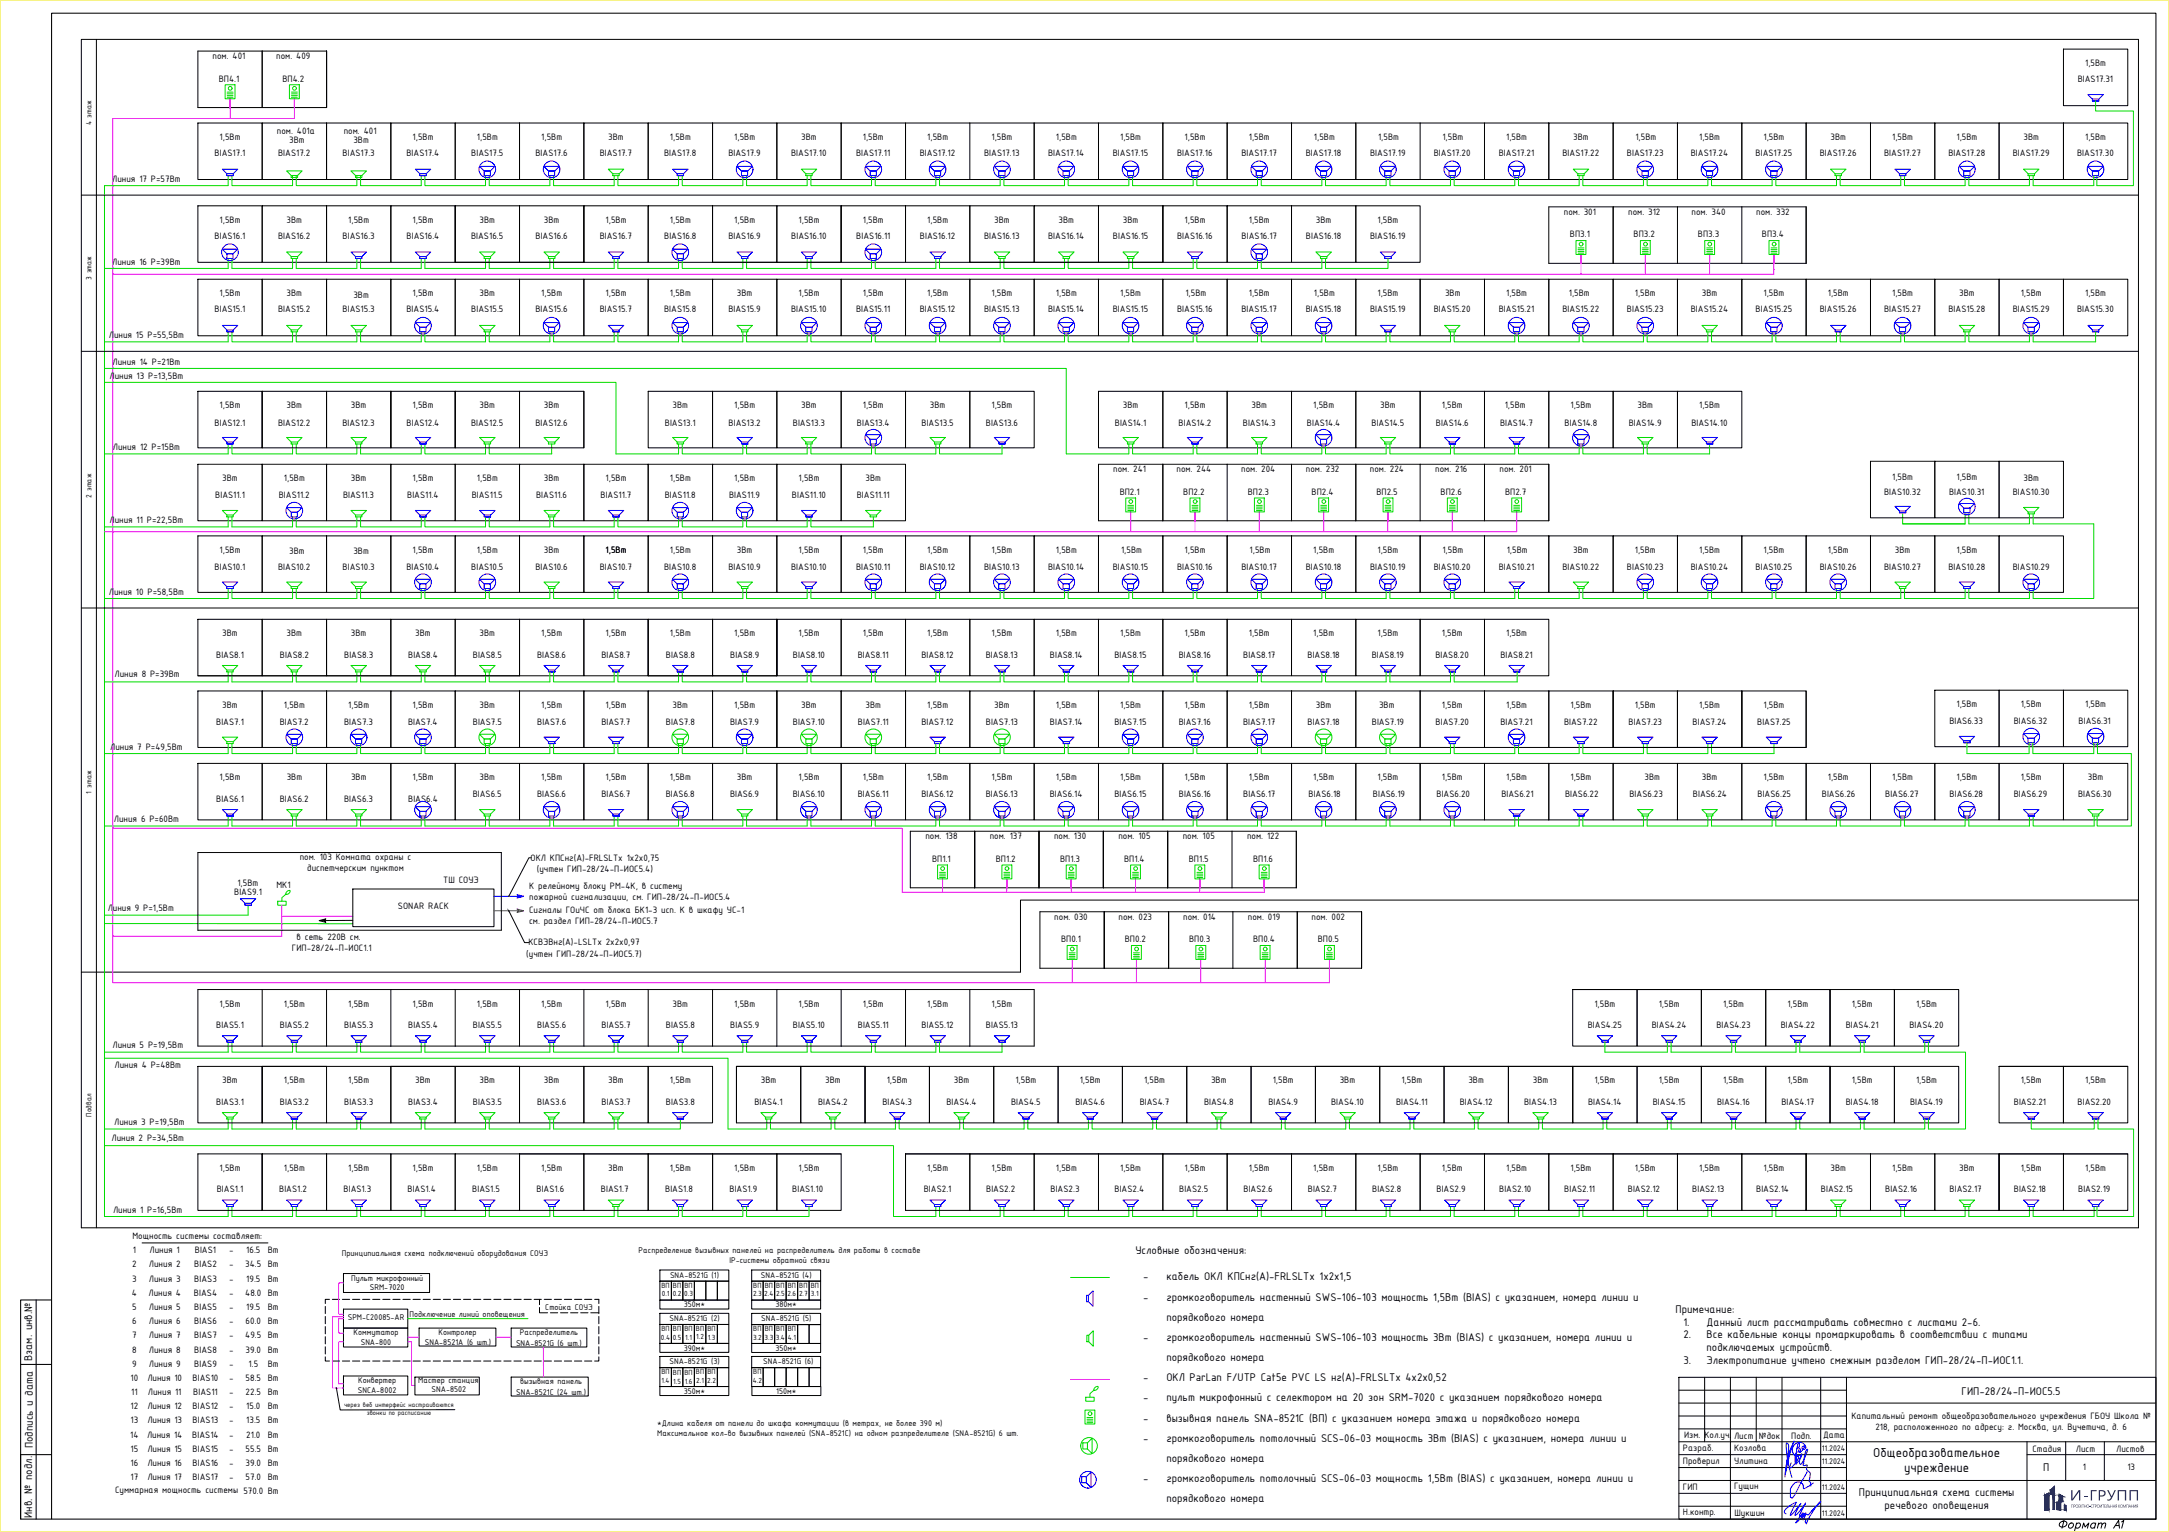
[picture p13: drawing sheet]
<svg xmlns="http://www.w3.org/2000/svg" width="841mm" height="594mm" viewBox="0 0 841 594" stroke-linecap="round" stroke-linejoin="round" font-family="sans-serif">
<defs><g id="words">
<text font-size="7.5" x="797.3" y="594.8">Формат А1</text>
<text font-size="5.6" fill="#193153" x="810.1" y="581.8">ГРУПП</text>
<g font-size="5.4">
<text x="726.4" y="564.9">Общеобразовательное</text>
<text x="738.4" y="570.7">учреждение</text>
</g>
<g font-size="4.7">
<text x="440.2" y="486.2">Условные обозначения:</text>
<text x="443.2" y="496.5">-</text>
<text x="452.2" y="496.5">кабель ОКЛ КПСнг(А)-FRLSLTx 1х2х1,5</text>
<text x="443.2" y="504.5">-</text>
<text x="452.2" y="504.5">громкоговоритель настенный SWS-106-103 мощность 1,5Вт (BIAS) с указанием, номера линии и</text>
<text x="649.7" y="509">Примечание:</text>
<text x="452.2" y="512.3">порядкового номера</text>
<text x="652.7" y="514">1.</text>
<text x="661.7" y="514">Данный лист рассматривать совместно с листами 2-6.</text>
<text x="443.2" y="520.1">-</text>
<text x="452.2" y="520.1">громкоговоритель настенный SWS-106-103 мощность 3Вт (BIAS) с указанием, номера линии и</text>
<text x="652.7" y="519">2.</text>
<text x="661.7" y="519">Все кабельные концы промаркировать в соответствии с типами</text>
<text x="12.4" y="527.8" transform="rotate(-90 12.4 527.8)">Взам. инв.№</text>
<text x="452.2" y="527.9">порядкового номера</text>
<text x="661.7" y="524">подключаемых устройств.</text>
<text x="652.7" y="529">3.</text>
<text x="661.7" y="529">Электропитание учтено смежным разделом ГИП-28/24-П-ИОС1.1.</text>
<text x="443.2" y="535.7">-</text>
<text x="452.2" y="535.7">ОКЛ ParLan F/UTP Cat5e PVC LS нг(А)-FRLSLTx 4х2х0,52</text>
<text x="443.2" y="543.4">-</text>
<text x="452.2" y="543.4">пульт микрофонный с селектором на 20 зон SRM-7020 с указанием порядкового номера</text>
<text x="760.6" y="540.8">ГИП-28/24-П-ИОС5.5</text>
<text x="443.2" y="551.2">-</text>
<text x="452.2" y="551.2">вызывная панель SNA-8521C (ВП) с указанием номера этажа и порядкового номера</text>
<text x="12.7" y="561.6" transform="rotate(-90 12.7 561.6)">Подпись и дата</text>
<text x="443.2" y="559.3">-</text>
<text x="452.2" y="559.3">громкоговоритель потолочный SCS-06-03 мощность 3Вт (BIAS) с указанием, номера линии и</text>
<text x="452.2" y="567.1">порядкового номера</text>
<text x="443.2" y="574.9">-</text>
<text x="452.2" y="574.9">громкоговоритель потолочный SCS-06-03 мощность 1,5Вт (BIAS) с указанием, номера линии и</text>
<text x="792.3" y="570.6">П</text>
<text x="720.8" y="580.1">Принципиальная схема системы</text>
<text x="452.2" y="582.6">порядкового номера</text>
<text x="730.7" y="585.1">речевого оповещения</text>
<text x="12.5" y="588.6" transform="rotate(-90 12.5 588.6)">Инв. № подл.</text>
</g>
<g font-size="3.9">
<text x="82.4" y="22.8">пом. 401</text>
<text x="107.1" y="22.8">пом. 409</text>
<text x="808.5" y="25.6">1,5Вт</text>
<text x="84.8" y="31.6">ВП4.1</text>
<text x="109.5" y="31.6">ВП4.2</text>
<text x="805.6" y="31.8">BIAS17.31</text>
<text x="107.4" y="52">пом. 401а</text>
<text x="133.3" y="52">пом. 401</text>
<text x="85.1" y="54.3">1,5Вт</text>
<text x="112.1" y="55.5">3Вт</text>
<text x="137.1" y="55.5">3Вт</text>
<text x="160" y="54.3">1,5Вт</text>
<text x="184.9" y="54.3">1,5Вт</text>
<text x="209.8" y="54.3">1,5Вт</text>
<text x="235.9" y="54.3">3Вт</text>
<text x="259.7" y="54.3">1,5Вт</text>
<text x="284.7" y="54.3">1,5Вт</text>
<text x="310.7" y="54.3">3Вт</text>
<text x="334.6" y="54.3">1,5Вт</text>
<text x="359.5" y="54.3">1,5Вт</text>
<text x="384.5" y="54.3">1,5Вт</text>
<text x="409.4" y="54.3">1,5Вт</text>
<text x="434.3" y="54.3">1,5Вт</text>
<text x="459.3" y="54.3">1,5Вт</text>
<text x="484.2" y="54.3">1,5Вт</text>
<text x="509.5" y="54.3">1,5Вт</text>
<text x="534.3" y="54.3">1,5Вт</text>
<text x="559.3" y="54.3">1,5Вт</text>
<text x="584" y="54.3">1,5Вт</text>
<text x="610" y="54.3">3Вт</text>
<text x="634.1" y="54.3">1,5Вт</text>
<text x="658.8" y="54.3">1,5Вт</text>
<text x="683.8" y="54.3">1,5Вт</text>
<text x="709.8" y="54.3">3Вт</text>
<text x="733.7" y="54.3">1,5Вт</text>
<text x="758.6" y="54.3">1,5Вт</text>
<text x="784.6" y="54.3">3Вт</text>
<text x="808.5" y="54.3">1,5Вт</text>
<text x="83.2" y="60.4">BIAS17.1</text>
<text x="107.8" y="60.4">BIAS17.2</text>
<text x="132.8" y="60.4">BIAS17.3</text>
<text x="157.6" y="60.4">BIAS17.4</text>
<text x="182.7" y="60.4">BIAS17.5</text>
<text x="207.6" y="60.4">BIAS17.6</text>
<text x="232.6" y="60.4">BIAS17.7</text>
<text x="257.5" y="60.4">BIAS17.8</text>
<text x="282.4" y="60.4">BIAS17.9</text>
<text x="306.8" y="60.4">BIAS17.10</text>
<text x="332" y="60.4">BIAS17.11</text>
<text x="356.7" y="60.4">BIAS17.12</text>
<text x="381.6" y="60.4">BIAS17.13</text>
<text x="406.4" y="60.4">BIAS17.14</text>
<text x="431.5" y="60.4">BIAS17.15</text>
<text x="456.4" y="60.4">BIAS17.16</text>
<text x="481.4" y="60.4">BIAS17.17</text>
<text x="506.3" y="60.4">BIAS17.18</text>
<text x="531.3" y="60.4">BIAS17.19</text>
<text x="556" y="60.4">BIAS17.20</text>
<text x="581.2" y="60.4">BIAS17.21</text>
<text x="605.8" y="60.4">BIAS17.22</text>
<text x="630.8" y="60.4">BIAS17.23</text>
<text x="655.6" y="60.4">BIAS17.24</text>
<text x="680.7" y="60.4">BIAS17.25</text>
<text x="705.6" y="60.4">BIAS17.26</text>
<text x="730.6" y="60.4">BIAS17.27</text>
<text x="755.5" y="60.4">BIAS17.28</text>
<text x="780.5" y="60.4">BIAS17.29</text>
<text x="805.4" y="60.4">BIAS17.30</text>
<text x="43.5" y="70.5">Линия 17 Р=57Вт</text>
<text x="606.4" y="83.2">пом. 301</text>
<text x="631.3" y="83.2">пом. 312</text>
<text x="655.9" y="83.2">пом. 340</text>
<text x="681" y="83.2">пом. 332</text>
<text x="85.1" y="86.4">1,5Вт</text>
<text x="111.1" y="86.4">3Вт</text>
<text x="135" y="86.4">1,5Вт</text>
<text x="160" y="86.4">1,5Вт</text>
<text x="186" y="86.4">3Вт</text>
<text x="210.9" y="86.4">3Вт</text>
<text x="234.8" y="86.4">1,5Вт</text>
<text x="259.7" y="86.4">1,5Вт</text>
<text x="284.7" y="86.4">1,5Вт</text>
<text x="309.6" y="86.4">1,5Вт</text>
<text x="334.6" y="86.4">1,5Вт</text>
<text x="359.5" y="86.4">1,5Вт</text>
<text x="385.5" y="86.4">3Вт</text>
<text x="410.5" y="86.4">3Вт</text>
<text x="435.4" y="86.4">3Вт</text>
<text x="459.3" y="86.4">1,5Вт</text>
<text x="484.2" y="86.4">1,5Вт</text>
<text x="510.2" y="86.4">3Вт</text>
<text x="534.1" y="86.4">1,5Вт</text>
<text x="83.2" y="92.5">BIAS16.1</text>
<text x="107.8" y="92.5">BIAS16.2</text>
<text x="132.8" y="92.5">BIAS16.3</text>
<text x="157.6" y="92.5">BIAS16.4</text>
<text x="182.7" y="92.5">BIAS16.5</text>
<text x="207.7" y="92.5">BIAS16.6</text>
<text x="232.6" y="92.5">BIAS16.7</text>
<text x="257.6" y="92.5">BIAS16.8</text>
<text x="282.4" y="92.5">BIAS16.9</text>
<text x="306.8" y="92.5">BIAS16.10</text>
<text x="332" y="92.5">BIAS16.11</text>
<text x="356.7" y="92.5">BIAS16.12</text>
<text x="381.6" y="92.5">BIAS16.13</text>
<text x="406.4" y="92.5">BIAS16.14</text>
<text x="431.5" y="92.5">BIAS16.15</text>
<text x="456.4" y="92.5">BIAS16.16</text>
<text x="481.4" y="92.5">BIAS16.17</text>
<text x="506.4" y="92.5">BIAS16.18</text>
<text x="531.3" y="92.5">BIAS16.19</text>
<text x="608.8" y="92">ВП3.1</text>
<text x="633.4" y="92">ВП3.2</text>
<text x="658.4" y="92">ВП3.3</text>
<text x="683.2" y="92">ВП3.4</text>
<text x="43.5" y="102.6">Линия 16 Р=39Вт</text>
<text x="85.1" y="114.9">1,5Вт</text>
<text x="111.1" y="114.9">3Вт</text>
<text x="137.1" y="115.4">3Вт</text>
<text x="160" y="114.9">1,5Вт</text>
<text x="186" y="114.9">3Вт</text>
<text x="209.8" y="114.9">1,5Вт</text>
<text x="234.8" y="114.9">1,5Вт</text>
<text x="259.7" y="114.9">1,5Вт</text>
<text x="285.8" y="114.9">3Вт</text>
<text x="309.6" y="114.9">1,5Вт</text>
<text x="334.6" y="114.9">1,5Вт</text>
<text x="359.5" y="114.9">1,5Вт</text>
<text x="384.5" y="114.9">1,5Вт</text>
<text x="409.4" y="114.9">1,5Вт</text>
<text x="434.3" y="114.9">1,5Вт</text>
<text x="459.6" y="114.9">1,5Вт</text>
<text x="484.2" y="114.9">1,5Вт</text>
<text x="509.5" y="114.9">1,5Вт</text>
<text x="534.1" y="114.9">1,5Вт</text>
<text x="560.3" y="114.9">3Вт</text>
<text x="584" y="114.9">1,5Вт</text>
<text x="608.3" y="114.9">1,5Вт</text>
<text x="633.9" y="114.9">1,5Вт</text>
<text x="659.9" y="114.9">3Вт</text>
<text x="683.8" y="114.9">1,5Вт</text>
<text x="708.7" y="114.9">1,5Вт</text>
<text x="733.7" y="114.9">1,5Вт</text>
<text x="759.7" y="114.9">3Вт</text>
<text x="783.5" y="114.9">1,5Вт</text>
<text x="808.5" y="114.9">1,5Вт</text>
<text x="83.2" y="121">BIAS15.1</text>
<text x="107.8" y="121">BIAS15.2</text>
<text x="132.8" y="121">BIAS15.3</text>
<text x="157.6" y="121">BIAS15.4</text>
<text x="182.7" y="121">BIAS15.5</text>
<text x="207.6" y="121">BIAS15.6</text>
<text x="232.6" y="121">BIAS15.7</text>
<text x="257.5" y="121">BIAS15.8</text>
<text x="282.4" y="121">BIAS15.9</text>
<text x="306.8" y="121">BIAS15.10</text>
<text x="332" y="121">BIAS15.11</text>
<text x="356.7" y="121">BIAS15.12</text>
<text x="381.6" y="121">BIAS15.13</text>
<text x="406.4" y="121">BIAS15.14</text>
<text x="431.5" y="121">BIAS15.15</text>
<text x="456.4" y="121">BIAS15.16</text>
<text x="481.4" y="121">BIAS15.17</text>
<text x="506.3" y="121">BIAS15.18</text>
<text x="531.3" y="121">BIAS15.19</text>
<text x="556" y="121">BIAS15.20</text>
<text x="581.2" y="121">BIAS15.21</text>
<text x="605.8" y="121">BIAS15.22</text>
<text x="630.8" y="121">BIAS15.23</text>
<text x="655.6" y="121">BIAS15.24</text>
<text x="680.7" y="121">BIAS15.25</text>
<text x="705.6" y="121">BIAS15.26</text>
<text x="730.6" y="121">BIAS15.27</text>
<text x="755.5" y="121">BIAS15.28</text>
<text x="780.5" y="121">BIAS15.29</text>
<text x="805.4" y="121">BIAS15.30</text>
<text x="42.2" y="131.1">Линия 15 Р=55,5Вт</text>
<text x="43.7" y="141.4">Линия 14 Р=21Вт</text>
<text x="42.5" y="146.8">Линия 13 Р=13,5Вт</text>
<text x="85.1" y="158.3">1,5Вт</text>
<text x="111.1" y="158.3">3Вт</text>
<text x="136.1" y="158.3">3Вт</text>
<text x="160" y="158.3">1,5Вт</text>
<text x="186" y="158.3">3Вт</text>
<text x="210.9" y="158.3">3Вт</text>
<text x="260.8" y="158.3">3Вт</text>
<text x="284.7" y="158.3">1,5Вт</text>
<text x="310.7" y="158.3">3Вт</text>
<text x="334.6" y="158.3">1,5Вт</text>
<text x="360.6" y="158.3">3Вт</text>
<text x="384.5" y="158.3">1,5Вт</text>
<text x="435.4" y="158.3">3Вт</text>
<text x="459.3" y="158.3">1,5Вт</text>
<text x="485.3" y="158.3">3Вт</text>
<text x="509.2" y="158.3">1,5Вт</text>
<text x="535.2" y="158.3">3Вт</text>
<text x="559.1" y="158.3">1,5Вт</text>
<text x="583.5" y="158.3">1,5Вт</text>
<text x="608.9" y="158.3">1,5Вт</text>
<text x="635" y="158.3">3Вт</text>
<text x="658.8" y="158.3">1,5Вт</text>
<text x="83.2" y="165.1">BIAS12.1</text>
<text x="107.8" y="165.1">BIAS12.2</text>
<text x="132.8" y="165.1">BIAS12.3</text>
<text x="157.6" y="165.1">BIAS12.4</text>
<text x="182.7" y="165.1">BIAS12.5</text>
<text x="207.6" y="165.1">BIAS12.6</text>
<text x="257.8" y="165.1">BIAS13.1</text>
<text x="282.5" y="165.1">BIAS13.2</text>
<text x="307.4" y="165.1">BIAS13.3</text>
<text x="332.3" y="165.1">BIAS13.4</text>
<text x="357.3" y="165.1">BIAS13.5</text>
<text x="382.3" y="165.1">BIAS13.6</text>
<text x="432.3" y="165.2">BIAS14.1</text>
<text x="457" y="165.2">BIAS14.2</text>
<text x="481.9" y="165.2">BIAS14.3</text>
<text x="506.8" y="165.2">BIAS14.4</text>
<text x="531.8" y="165.2">BIAS14.5</text>
<text x="556.8" y="165.2">BIAS14.6</text>
<text x="581.6" y="165.2">BIAS14.7</text>
<text x="606.6" y="165.2">BIAS14.8</text>
<text x="631.5" y="165.2">BIAS14.9</text>
<text x="655.8" y="165.2">BIAS14.10</text>
<text x="43.8" y="174.6">Линия 12 Р=15Вт</text>
<text x="431.7" y="183">пом. 241</text>
<text x="456.2" y="183">пом. 244</text>
<text x="481.3" y="183">пом. 204</text>
<text x="506.3" y="183">пом. 232</text>
<text x="531.2" y="183">пом. 224</text>
<text x="556.5" y="183">пом. 216</text>
<text x="581.4" y="183">пом. 201</text>
<text x="86.2" y="186.6">3Вт</text>
<text x="110.1" y="186.6">1,5Вт</text>
<text x="136.1" y="186.6">3Вт</text>
<text x="160" y="186.6">1,5Вт</text>
<text x="184.9" y="186.6">1,5Вт</text>
<text x="210.9" y="186.6">3Вт</text>
<text x="234.8" y="186.6">1,5Вт</text>
<text x="259.7" y="186.6">1,5Вт</text>
<text x="284.7" y="186.6">1,5Вт</text>
<text x="309.6" y="186.6">1,5Вт</text>
<text x="335.6" y="186.6">3Вт</text>
<text x="434.1" y="191.8">ВП2.1</text>
<text x="458.8" y="191.8">ВП2.2</text>
<text x="483.8" y="191.8">ВП2.3</text>
<text x="508.6" y="191.8">ВП2.4</text>
<text x="533.7" y="191.8">ВП2.5</text>
<text x="558.6" y="191.8">ВП2.6</text>
<text x="583.6" y="191.8">ВП2.7</text>
<text x="733.7" y="186">1,5Вт</text>
<text x="758.6" y="186">1,5Вт</text>
<text x="784.6" y="186.5">3Вт</text>
<text x="83.5" y="193.2">BIAS11.1</text>
<text x="108.1" y="193.2">BIAS11.2</text>
<text x="133" y="193.2">BIAS11.3</text>
<text x="157.9" y="193.2">BIAS11.4</text>
<text x="182.9" y="193.2">BIAS11.5</text>
<text x="207.9" y="193.2">BIAS11.6</text>
<text x="232.9" y="193.2">BIAS11.7</text>
<text x="257.7" y="193.2">BIAS11.8</text>
<text x="282.7" y="193.2">BIAS11.9</text>
<text x="307.1" y="193.2">BIAS11.10</text>
<text x="332.2" y="193.2">BIAS11.11</text>
<text x="730.6" y="192">BIAS10.32</text>
<text x="755.8" y="192">BIAS10.31</text>
<text x="780.5" y="192">BIAS10.30</text>
<text x="42.5" y="202.9">Линия 11 Р=22,5Вт</text>
<text x="85.1" y="214.4">1,5Вт</text>
<text x="112.1" y="214.9">3Вт</text>
<text x="137.1" y="214.9">3Вт</text>
<text x="160" y="214.4">1,5Вт</text>
<text x="184.9" y="214.4">1,5Вт</text>
<text x="210.9" y="214.4">3Вт</text>
<text x="234.8" y="214.4">1,5Вт</text>
<text x="259.7" y="214.4">1,5Вт</text>
<text x="285.8" y="214.4">3Вт</text>
<text x="309.6" y="214.4">1,5Вт</text>
<text x="334.6" y="214.4">1,5Вт</text>
<text x="359.5" y="214.4">1,5Вт</text>
<text x="384.5" y="214.4">1,5Вт</text>
<text x="409.4" y="214.4">1,5Вт</text>
<text x="434.7" y="214.4">1,5Вт</text>
<text x="459.3" y="214.4">1,5Вт</text>
<text x="484.5" y="214.4">1,5Вт</text>
<text x="509.2" y="214.4">1,5Вт</text>
<text x="534.1" y="214.4">1,5Вт</text>
<text x="559.3" y="214.4">1,5Вт</text>
<text x="584.2" y="214.4">1,5Вт</text>
<text x="610" y="214.4">3Вт</text>
<text x="633.9" y="214.4">1,5Вт</text>
<text x="658.8" y="214.4">1,5Вт</text>
<text x="683.8" y="214.4">1,5Вт</text>
<text x="708.7" y="214.4">1,5Вт</text>
<text x="734.7" y="214.4">3Вт</text>
<text x="758.6" y="214.4">1,5Вт</text>
<text x="83.2" y="221.1">BIAS10.1</text>
<text x="107.8" y="221.1">BIAS10.2</text>
<text x="132.8" y="221.1">BIAS10.3</text>
<text x="157.6" y="221.1">BIAS10.4</text>
<text x="182.7" y="221.1">BIAS10.5</text>
<text x="207.6" y="221.1">BIAS10.6</text>
<text x="232.6" y="221.1">BIAS10.7</text>
<text x="257.5" y="221.1">BIAS10.8</text>
<text x="282.4" y="221.1">BIAS10.9</text>
<text x="306.8" y="221.1">BIAS10.10</text>
<text x="332" y="221.1">BIAS10.11</text>
<text x="356.7" y="221.1">BIAS10.12</text>
<text x="381.6" y="221.1">BIAS10.13</text>
<text x="406.4" y="221.1">BIAS10.14</text>
<text x="431.5" y="221.1">BIAS10.15</text>
<text x="456.4" y="221.1">BIAS10.16</text>
<text x="481.4" y="221.1">BIAS10.17</text>
<text x="506.3" y="221.1">BIAS10.18</text>
<text x="531.3" y="221.1">BIAS10.19</text>
<text x="556" y="221.1">BIAS10.20</text>
<text x="581.2" y="221.1">BIAS10.21</text>
<text x="605.8" y="221.1">BIAS10.22</text>
<text x="630.8" y="221.1">BIAS10.23</text>
<text x="655.6" y="221.1">BIAS10.24</text>
<text x="680.7" y="221.1">BIAS10.25</text>
<text x="705.6" y="221.1">BIAS10.26</text>
<text x="730.6" y="221.1">BIAS10.27</text>
<text x="755.5" y="221.1">BIAS10.28</text>
<text x="780.5" y="221.1">BIAS10.29</text>
<text x="42.2" y="230.6">Линия 10 Р=58,5Вт</text>
<text x="86.2" y="246.7">3Вт</text>
<text x="111.1" y="246.7">3Вт</text>
<text x="136.1" y="246.7">3Вт</text>
<text x="161" y="246.7">3Вт</text>
<text x="186" y="246.7">3Вт</text>
<text x="209.8" y="246.7">1,5Вт</text>
<text x="234.8" y="246.7">1,5Вт</text>
<text x="259.7" y="246.7">1,5Вт</text>
<text x="284.7" y="246.7">1,5Вт</text>
<text x="309.6" y="246.7">1,5Вт</text>
<text x="334.6" y="246.7">1,5Вт</text>
<text x="359.5" y="246.7">1,5Вт</text>
<text x="384.5" y="246.7">1,5Вт</text>
<text x="409.4" y="246.7">1,5Вт</text>
<text x="434.3" y="246.7">1,5Вт</text>
<text x="459.3" y="246.7">1,5Вт</text>
<text x="484.2" y="246.7">1,5Вт</text>
<text x="509.2" y="246.7">1,5Вт</text>
<text x="534.1" y="246.7">1,5Вт</text>
<text x="559.1" y="246.7">1,5Вт</text>
<text x="584" y="246.7">1,5Вт</text>
<text x="83.8" y="255">BIAS8.1</text>
<text x="108.5" y="255">BIAS8.2</text>
<text x="133.5" y="255">BIAS8.3</text>
<text x="158.3" y="255">BIAS8.4</text>
<text x="183.3" y="255">BIAS8.5</text>
<text x="208.2" y="255">BIAS8.6</text>
<text x="233.2" y="255">BIAS8.7</text>
<text x="258.2" y="255">BIAS8.8</text>
<text x="283.1" y="255">BIAS8.9</text>
<text x="307.4" y="255">BIAS8.10</text>
<text x="332.6" y="255">BIAS8.11</text>
<text x="357.3" y="255">BIAS8.12</text>
<text x="382.2" y="255">BIAS8.13</text>
<text x="407.1" y="255">BIAS8.14</text>
<text x="432.1" y="255">BIAS8.15</text>
<text x="457.1" y="255">BIAS8.16</text>
<text x="482" y="255">BIAS8.17</text>
<text x="507" y="255">BIAS8.18</text>
<text x="531.9" y="255">BIAS8.19</text>
<text x="556.6" y="255">BIAS8.20</text>
<text x="581.8" y="255">BIAS8.21</text>
<text x="44.4" y="262.7">Линия 8 Р=39Вт</text>
<text x="86.2" y="274.5">3Вт</text>
<text x="110.1" y="274.5">1,5Вт</text>
<text x="135" y="274.5">1,5Вт</text>
<text x="160" y="274.5">1,5Вт</text>
<text x="186" y="274.5">3Вт</text>
<text x="209.8" y="274.5">1,5Вт</text>
<text x="234.8" y="274.5">1,5Вт</text>
<text x="260.8" y="274.5">3Вт</text>
<text x="284.7" y="274.5">1,5Вт</text>
<text x="310.7" y="274.5">3Вт</text>
<text x="335.6" y="274.5">3Вт</text>
<text x="359.5" y="274.5">1,5Вт</text>
<text x="385.5" y="274.5">3Вт</text>
<text x="409.4" y="274.5">1,5Вт</text>
<text x="434.3" y="274.5">1,5Вт</text>
<text x="459.3" y="274.5">1,5Вт</text>
<text x="484.2" y="274.5">1,5Вт</text>
<text x="510.2" y="274.5">3Вт</text>
<text x="534.7" y="274.5">3Вт</text>
<text x="559.1" y="274.5">1,5Вт</text>
<text x="584" y="274.5">1,5Вт</text>
<text x="608.9" y="274.5">1,5Вт</text>
<text x="633.9" y="274.5">1,5Вт</text>
<text x="658.8" y="274.5">1,5Вт</text>
<text x="683.8" y="274.5">1,5Вт</text>
<text x="758.6" y="274.2">1,5Вт</text>
<text x="783.5" y="274.2">1,5Вт</text>
<text x="808.5" y="274.2">1,5Вт</text>
<text x="83.8" y="281">BIAS7.1</text>
<text x="108.5" y="281">BIAS7.2</text>
<text x="133.4" y="281">BIAS7.3</text>
<text x="158.2" y="281">BIAS7.4</text>
<text x="183.3" y="281">BIAS7.5</text>
<text x="208.3" y="281">BIAS7.6</text>
<text x="233.2" y="281">BIAS7.7</text>
<text x="258.2" y="281">BIAS7.8</text>
<text x="283.1" y="281">BIAS7.9</text>
<text x="307.4" y="281">BIAS7.10</text>
<text x="332.6" y="281">BIAS7.11</text>
<text x="357.3" y="281">BIAS7.12</text>
<text x="382.3" y="281">BIAS7.13</text>
<text x="407.1" y="281">BIAS7.14</text>
<text x="432.1" y="281">BIAS7.15</text>
<text x="457.1" y="281">BIAS7.16</text>
<text x="482" y="281">BIAS7.17</text>
<text x="507" y="281">BIAS7.18</text>
<text x="531.9" y="281">BIAS7.19</text>
<text x="556.6" y="281">BIAS7.20</text>
<text x="581.8" y="281">BIAS7.21</text>
<text x="606.5" y="281">BIAS7.22</text>
<text x="631.5" y="281">BIAS7.23</text>
<text x="656.3" y="281">BIAS7.24</text>
<text x="681.4" y="281">BIAS7.25</text>
<text x="755.9" y="280.9">BIAS6.33</text>
<text x="780.8" y="280.9">BIAS6.32</text>
<text x="806" y="280.9">BIAS6.31</text>
<text x="42.7" y="290.8">Линия 7 Р=49,5Вт</text>
<text x="85.1" y="302.6">1,5Вт</text>
<text x="111.2" y="302.6">3Вт</text>
<text x="136.1" y="302.6">3Вт</text>
<text x="160" y="302.6">1,5Вт</text>
<text x="186" y="302.6">3Вт</text>
<text x="209.8" y="302.6">1,5Вт</text>
<text x="234.8" y="302.6">1,5Вт</text>
<text x="259.7" y="302.6">1,5Вт</text>
<text x="285.8" y="302.6">3Вт</text>
<text x="309.6" y="302.6">1,5Вт</text>
<text x="334.6" y="302.6">1,5Вт</text>
<text x="359.5" y="302.6">1,5Вт</text>
<text x="384.5" y="302.6">1,5Вт</text>
<text x="409.4" y="302.6">1,5Вт</text>
<text x="434.3" y="302.6">1,5Вт</text>
<text x="459.3" y="302.6">1,5Вт</text>
<text x="484.2" y="302.6">1,5Вт</text>
<text x="509.2" y="302.6">1,5Вт</text>
<text x="534.1" y="302.6">1,5Вт</text>
<text x="559.1" y="302.6">1,5Вт</text>
<text x="584" y="302.6">1,5Вт</text>
<text x="608.9" y="302.6">1,5Вт</text>
<text x="637.7" y="302.6">3Вт</text>
<text x="659.9" y="302.6">3Вт</text>
<text x="683.8" y="302.6">1,5Вт</text>
<text x="708.7" y="302.6">1,5Вт</text>
<text x="733.7" y="302.6">1,5Вт</text>
<text x="758.6" y="302.6">1,5Вт</text>
<text x="783.5" y="302.6">1,5Вт</text>
<text x="809.6" y="302.6">3Вт</text>
<text x="83.8" y="310.8">BIAS6.1</text>
<text x="108.5" y="310.8">BIAS6.2</text>
<text x="133.4" y="310.8">BIAS6.3</text>
<text x="158.3" y="310.8">BIAS6.4</text>
<text x="183.3" y="309.2">BIAS6.5</text>
<text x="208.2" y="309.2">BIAS6.6</text>
<text x="233.2" y="309.2">BIAS6.7</text>
<text x="258.1" y="309.2">BIAS6.8</text>
<text x="283.1" y="309.2">BIAS6.9</text>
<text x="307.4" y="309.2">BIAS6.10</text>
<text x="332.6" y="309.2">BIAS6.11</text>
<text x="357.3" y="309.2">BIAS6.12</text>
<text x="382.2" y="309.2">BIAS6.13</text>
<text x="407" y="309.2">BIAS6.14</text>
<text x="432.1" y="309.2">BIAS6.15</text>
<text x="457.1" y="309.2">BIAS6.16</text>
<text x="482" y="309.2">BIAS6.17</text>
<text x="507.4" y="309.2">BIAS6.18</text>
<text x="532.3" y="309.2">BIAS6.19</text>
<text x="557" y="309.2">BIAS6.20</text>
<text x="582.2" y="309.2">BIAS6.21</text>
<text x="606.8" y="309.2">BIAS6.22</text>
<text x="631.8" y="309.2">BIAS6.23</text>
<text x="656.4" y="309.2">BIAS6.24</text>
<text x="681.5" y="309.2">BIAS6.25</text>
<text x="706.4" y="309.2">BIAS6.26</text>
<text x="731" y="309.2">BIAS6.27</text>
<text x="756" y="309.2">BIAS6.28</text>
<text x="780.8" y="309.2">BIAS6.29</text>
<text x="805.8" y="309.2">BIAS6.30</text>
<text x="44.2" y="318.8">Линия 6 Р=60Вт</text>
<text x="358.8" y="325.4">пом. 138</text>
<text x="383.8" y="325.4">пом. 137</text>
<text x="408.7" y="325.4">пом. 130</text>
<text x="433.6" y="325.4">пом. 105</text>
<text x="458.6" y="325.4">пом. 105</text>
<text x="483.5" y="325.4">пом. 122</text>
<text x="116.2" y="333.6">пом. 103 Комната охраны с</text>
<text x="205.7" y="333.7">ОКЛ КПСнг(А)-FRLSLTx 1x2x0,75</text>
<text x="361.4" y="334.2">ВП1.1</text>
<text x="386.1" y="334.2">ВП1.2</text>
<text x="411.1" y="334.2">ВП1.3</text>
<text x="435.9" y="334.2">ВП1.4</text>
<text x="461" y="334.2">ВП1.5</text>
<text x="485.9" y="334.2">ВП1.6</text>
<text x="119.1" y="337.8">диспетчерским пунктом</text>
<text x="208.2" y="338.2">(учтен ГИП-28/24-П-ИОС5.4)</text>
<text x="90.8" y="347.1">BIAS9.1</text>
<text x="92" y="343.6">1,5Вт</text>
<text x="107.2" y="344.4">МК1</text>
<text x="171.9" y="342.6">ТШ СОУЭ</text>
<text x="205.2" y="344.9">К релейному блоку РМ-4К, в систему</text>
<text x="41.8" y="353.4">Линия 9 Р=1,5Вт</text>
<text x="154.3" y="352.6">SONAR RACK</text>
<text x="205.2" y="349">пожарной сигнализации, см. ГИП-28/24-П-ИОС5.4</text>
<text x="205.1" y="354.2">Сигналы ГОиЧС от блока БК1-3 исп. К в шкафу УС-1</text>
<text x="205.1" y="358.3">см. раздел ГИП-28/24-П-ИОС5.7</text>
<text x="408.8" y="356.6">пом. 030</text>
<text x="433.7" y="356.6">пом. 023</text>
<text x="458.8" y="356.6">пом. 014</text>
<text x="483.9" y="356.6">пом. 019</text>
<text x="508.6" y="356.6">пом. 002</text>
<text x="114.9" y="364.5">в сеть 220В см.</text>
<text x="411.4" y="365.4">ВП0.1</text>
<text x="436.1" y="365.4">ВП0.2</text>
<text x="461.1" y="365.4">ВП0.3</text>
<text x="485.9" y="365.4">ВП0.4</text>
<text x="511" y="365.4">ВП0.5</text>
<text x="113.2" y="368.7">ГИП-28/24-П-ИОС1.1</text>
<text x="204.1" y="371">(учтен ГИП-28/24-П-ИОС5.7)</text>
<text x="204.9" y="366.6">КСВЭВнг(А)-LSLTx 2х2х0,97</text>
<text x="85.1" y="390.3">1,5Вт</text>
<text x="110.1" y="390.3">1,5Вт</text>
<text x="135" y="390.3">1,5Вт</text>
<text x="160" y="390.3">1,5Вт</text>
<text x="184.9" y="390.3">1,5Вт</text>
<text x="209.8" y="390.3">1,5Вт</text>
<text x="234.8" y="390.3">1,5Вт</text>
<text x="260.8" y="390.3">3Вт</text>
<text x="284.7" y="390.3">1,5Вт</text>
<text x="309.6" y="390.3">1,5Вт</text>
<text x="334.6" y="390.3">1,5Вт</text>
<text x="359.5" y="390.3">1,5Вт</text>
<text x="384.5" y="390.3">1,5Вт</text>
<text x="618.2" y="390.3">1,5Вт</text>
<text x="643.2" y="390.3">1,5Вт</text>
<text x="668.1" y="390.3">1,5Вт</text>
<text x="693.1" y="390.3">1,5Вт</text>
<text x="718" y="390.3">1,5Вт</text>
<text x="742.9" y="390.3">1,5Вт</text>
<text x="83.8" y="398.6">BIAS5.1</text>
<text x="108.5" y="398.6">BIAS5.2</text>
<text x="133.5" y="398.6">BIAS5.3</text>
<text x="158.3" y="398.6">BIAS5.4</text>
<text x="183.3" y="398.6">BIAS5.5</text>
<text x="208.3" y="398.6">BIAS5.6</text>
<text x="233.2" y="398.6">BIAS5.7</text>
<text x="258.2" y="398.6">BIAS5.8</text>
<text x="283.1" y="398.6">BIAS5.9</text>
<text x="307.4" y="398.6">BIAS5.10</text>
<text x="332.6" y="398.6">BIAS5.11</text>
<text x="357.3" y="398.6">BIAS5.12</text>
<text x="382.3" y="398.6">BIAS5.13</text>
<text x="615.7" y="398.6">BIAS4.25</text>
<text x="640.5" y="398.6">BIAS4.24</text>
<text x="665.5" y="398.6">BIAS4.23</text>
<text x="690.5" y="398.6">BIAS4.22</text>
<text x="715.7" y="398.6">BIAS4.21</text>
<text x="740.4" y="398.6">BIAS4.20</text>
<text x="43.6" y="406.5">Линия 5 Р=19,5Вт</text>
<text x="44.4" y="414.2">Линия 4 Р=48Вт</text>
<text x="86.2" y="420.1">3Вт</text>
<text x="110.1" y="420.1">1,5Вт</text>
<text x="135" y="420.1">1,5Вт</text>
<text x="161" y="420.1">3Вт</text>
<text x="186" y="420.1">3Вт</text>
<text x="210.9" y="420.1">3Вт</text>
<text x="235.9" y="420.1">3Вт</text>
<text x="259.7" y="420.1">1,5Вт</text>
<text x="295" y="420.1">3Вт</text>
<text x="320" y="420.1">3Вт</text>
<text x="343.8" y="420.1">1,5Вт</text>
<text x="369.8" y="420.1">3Вт</text>
<text x="393.7" y="420.1">1,5Вт</text>
<text x="418.7" y="420.1">1,5Вт</text>
<text x="443.6" y="420.1">1,5Вт</text>
<text x="469.6" y="420.1">3Вт</text>
<text x="493.5" y="420.1">1,5Вт</text>
<text x="519.5" y="420.1">3Вт</text>
<text x="543.4" y="420.1">1,5Вт</text>
<text x="569.4" y="420.1">3Вт</text>
<text x="594.3" y="420.1">3Вт</text>
<text x="618.2" y="420.1">1,5Вт</text>
<text x="643.2" y="420.1">1,5Вт</text>
<text x="668.1" y="420.1">1,5Вт</text>
<text x="693.1" y="420.1">1,5Вт</text>
<text x="718" y="420.1">1,5Вт</text>
<text x="742.9" y="420.1">1,5Вт</text>
<text x="783.5" y="420.1">1,5Вт</text>
<text x="808.5" y="420.1">1,5Вт</text>
<text x="83.8" y="428.4">BIAS3.1</text>
<text x="108.5" y="428.4">BIAS3.2</text>
<text x="133.5" y="428.4">BIAS3.3</text>
<text x="158.3" y="428.4">BIAS3.4</text>
<text x="183.3" y="428.4">BIAS3.5</text>
<text x="208.3" y="428.4">BIAS3.6</text>
<text x="233.2" y="428.4">BIAS3.7</text>
<text x="258.2" y="428.4">BIAS3.8</text>
<text x="292.5" y="428.4">BIAS4.1</text>
<text x="317.2" y="428.4">BIAS4.2</text>
<text x="342.2" y="428.4">BIAS4.3</text>
<text x="367" y="428.4">BIAS4.4</text>
<text x="392" y="428.4">BIAS4.5</text>
<text x="417" y="428.4">BIAS4.6</text>
<text x="441.9" y="428.4">BIAS4.7</text>
<text x="466.9" y="428.4">BIAS4.8</text>
<text x="491.8" y="428.4">BIAS4.9</text>
<text x="516.1" y="428.4">BIAS4.10</text>
<text x="541.3" y="428.4">BIAS4.11</text>
<text x="566" y="428.4">BIAS4.12</text>
<text x="591" y="428.4">BIAS4.13</text>
<text x="615.8" y="428.4">BIAS4.14</text>
<text x="640.9" y="428.4">BIAS4.15</text>
<text x="665.8" y="428.4">BIAS4.16</text>
<text x="690.8" y="428.4">BIAS4.17</text>
<text x="715.7" y="428.4">BIAS4.18</text>
<text x="740.6" y="428.4">BIAS4.19</text>
<text x="780.9" y="428.4">BIAS2.21</text>
<text x="805.6" y="428.4">BIAS2.20</text>
<text x="44.3" y="436.3">Линия 3 Р=19,5Вт</text>
<text x="43.3" y="442.4">Линия 2 Р=34,5Вт</text>
<text x="85.1" y="454">1,5Вт</text>
<text x="110.1" y="454">1,5Вт</text>
<text x="135" y="454">1,5Вт</text>
<text x="160" y="454">1,5Вт</text>
<text x="184.9" y="454">1,5Вт</text>
<text x="209.8" y="454">1,5Вт</text>
<text x="235.9" y="454">3Вт</text>
<text x="259.7" y="454">1,5Вт</text>
<text x="284.7" y="454">1,5Вт</text>
<text x="309.6" y="454">1,5Вт</text>
<text x="359.5" y="454">1,5Вт</text>
<text x="384.5" y="454">1,5Вт</text>
<text x="409.4" y="454">1,5Вт</text>
<text x="434.3" y="454">1,5Вт</text>
<text x="459.3" y="454">1,5Вт</text>
<text x="484.2" y="454">1,5Вт</text>
<text x="509.2" y="454">1,5Вт</text>
<text x="534.1" y="454">1,5Вт</text>
<text x="559.1" y="454">1,5Вт</text>
<text x="584" y="454">1,5Вт</text>
<text x="608.9" y="454">1,5Вт</text>
<text x="633.9" y="454">1,5Вт</text>
<text x="658.8" y="454">1,5Вт</text>
<text x="683.8" y="454">1,5Вт</text>
<text x="709.8" y="454">3Вт</text>
<text x="733.7" y="454">1,5Вт</text>
<text x="759.7" y="454">3Вт</text>
<text x="783.5" y="454">1,5Вт</text>
<text x="808.5" y="454">1,5Вт</text>
<text x="84.1" y="462.3">BIAS1.1</text>
<text x="108.3" y="462.3">BIAS1.2</text>
<text x="133.2" y="462.3">BIAS1.3</text>
<text x="158" y="462.3">BIAS1.4</text>
<text x="183.1" y="462.3">BIAS1.5</text>
<text x="208" y="462.3">BIAS1.6</text>
<text x="233" y="462.3">BIAS1.7</text>
<text x="257.9" y="462.3">BIAS1.8</text>
<text x="282.9" y="462.3">BIAS1.9</text>
<text x="307.2" y="462.3">BIAS1.10</text>
<text x="358.2" y="462.3">BIAS2.1</text>
<text x="382.4" y="462.3">BIAS2.2</text>
<text x="407.4" y="462.3">BIAS2.3</text>
<text x="432.2" y="462.3">BIAS2.4</text>
<text x="457.2" y="462.3">BIAS2.5</text>
<text x="482.2" y="462.3">BIAS2.6</text>
<text x="507.1" y="462.3">BIAS2.7</text>
<text x="532.1" y="462.3">BIAS2.8</text>
<text x="557" y="462.3">BIAS2.9</text>
<text x="581.3" y="462.3">BIAS2.10</text>
<text x="606.5" y="462.3">BIAS2.11</text>
<text x="631.2" y="462.3">BIAS2.12</text>
<text x="656.2" y="462.3">BIAS2.13</text>
<text x="681" y="462.3">BIAS2.14</text>
<text x="706.1" y="462.3">BIAS2.15</text>
<text x="731" y="462.3">BIAS2.16</text>
<text x="755.9" y="462.3">BIAS2.17</text>
<text x="780.9" y="462.3">BIAS2.18</text>
<text x="805.8" y="462.3">BIAS2.19</text>
<text x="43.8" y="470.3">Линия 1 Р=16,5Вт</text>
<text x="51.4" y="480.5">Мощность системы составляет:</text>
<text x="51.5" y="486">1</text>
<text x="58" y="486">Линия 1</text>
<text x="75.6" y="486">BIAS1</text>
<text x="88.8" y="486">-</text>
<text x="95.5" y="486">16.5</text>
<text x="103.8" y="486">Вт</text>
<text x="51.2" y="491.5">2</text>
<text x="57.8" y="491.5">Линия 2</text>
<text x="75.3" y="491.5">BIAS2</text>
<text x="88.8" y="491.5">-</text>
<text x="95.1" y="491.5">34.5 Вт</text>
<text x="51.2" y="497">3</text>
<text x="57.8" y="497">Линия 3</text>
<text x="75.3" y="497">BIAS3</text>
<text x="88.8" y="497">-</text>
<text x="95.5" y="497">19.5</text>
<text x="103.8" y="497">Вт</text>
<text x="51.1" y="502.5">4</text>
<text x="57.6" y="502.5">Линия 4</text>
<text x="75.2" y="502.5">BIAS4</text>
<text x="88.8" y="502.5">-</text>
<text x="95.1" y="502.5">48.0 Вт</text>
<text x="51.2" y="508">5</text>
<text x="57.8" y="508">Линия 5</text>
<text x="75.3" y="508">BIAS5</text>
<text x="88.8" y="508">-</text>
<text x="95.5" y="508">19.5</text>
<text x="103.8" y="508">Вт</text>
<text x="51.2" y="513.5">6</text>
<text x="57.8" y="513.5">Линия 6</text>
<text x="75.3" y="513.5">BIAS6</text>
<text x="88.8" y="513.5">-</text>
<text x="95.2" y="513.5">60.0 Вт</text>
<text x="51.2" y="519">7</text>
<text x="57.8" y="519">Линия 7</text>
<text x="75.3" y="519">BIAS7</text>
<text x="88.8" y="519">-</text>
<text x="95.1" y="519">49.5 Вт</text>
<text x="51.2" y="524.5">8</text>
<text x="57.8" y="524.5">Линия 8</text>
<text x="75.3" y="524.5">BIAS8</text>
<text x="88.8" y="524.5">-</text>
<text x="95.2" y="524.5">39.0 Вт</text>
<text x="51.2" y="530">9</text>
<text x="57.8" y="530">Линия 9</text>
<text x="75.3" y="530">BIAS9</text>
<text x="88.8" y="530">-</text>
<text x="96.4" y="530">1.5</text>
<text x="103.8" y="530">Вт</text>
<text x="50.6" y="535.5">10</text>
<text x="57.1" y="535.5">Линия 10</text>
<text x="74.7" y="535.5">BIAS10</text>
<text x="88.8" y="535.5">-</text>
<text x="95.2" y="535.5">58.5 Вт</text>
<text x="50.8" y="541">11</text>
<text x="57.4" y="541">Линия 11</text>
<text x="75" y="541">BIAS11</text>
<text x="88.8" y="541">-</text>
<text x="95.2" y="541">22.5 Вт</text>
<text x="50.6" y="546.5">12</text>
<text x="50.6" y="552">13</text>
<text x="57.1" y="546.5">Линия 12</text>
<text x="57.1" y="552">Линия 13</text>
<text x="74.7" y="546.5">BIAS12</text>
<text x="74.7" y="552">BIAS13</text>
<text x="88.8" y="546.5">-</text>
<text x="88.8" y="552">-</text>
<text x="95.5" y="546.5">15.0</text>
<text x="95.5" y="552">13.5</text>
<text x="103.8" y="546.5">Вт</text>
<text x="103.8" y="552">Вт</text>
<text x="717.9" y="550.3">Капитальный ремонт общеобразовательного учреждения ГБОУ Школа №</text>
<text x="50.5" y="557.5">14</text>
<text x="57" y="557.5">Линия 14</text>
<text x="74.6" y="557.5">BIAS14</text>
<text x="88.8" y="557.5">-</text>
<text x="95.5" y="557.5">21.0</text>
<text x="103.8" y="557.5">Вт</text>
<text x="653" y="557.5">Изм. Кол.уч.</text>
<text x="672.4" y="557.9">Лист</text>
<text x="682" y="557.9">№док</text>
<text x="694.5" y="557.9">Подп.</text>
<text x="706.9" y="557.7">Дата</text>
<text x="727.2" y="554.5">218, расположенного по адресу: г. Москва, ул. Вучетича, д. 6</text>
<text x="50.6" y="563">15</text>
<text x="57.1" y="563">Линия 15</text>
<text x="74.7" y="563">BIAS15</text>
<text x="88.8" y="563">-</text>
<text x="95.2" y="563">55.5 Вт</text>
<text x="652.6" y="562.8">Разраб.</text>
<text x="672.4" y="562.7">Козлова</text>
<text x="788.1" y="563">Стадия</text>
<text x="804.9" y="563">Лист</text>
<text x="820.5" y="563">Листов</text>
<text x="50.6" y="568.5">16</text>
<text x="57.1" y="568.5">Линия 16</text>
<text x="74.7" y="568.5">BIAS16</text>
<text x="88.8" y="568.5">-</text>
<text x="95.2" y="568.5">39.0 Вт</text>
<text x="652.6" y="567.8">Проверил</text>
<text x="672.4" y="567.8">Улитина</text>
<text x="50.6" y="574">17</text>
<text x="57.1" y="574">Линия 17</text>
<text x="74.7" y="574">BIAS17</text>
<text x="88.8" y="574">-</text>
<text x="95.2" y="574">57.0 Вт</text>
<text x="807.6" y="570.1">1</text>
<text x="824.9" y="570.1">13</text>
<text x="44.6" y="579.1">Суммарная мощность системы 570.0 Вт</text>
<text x="652.6" y="577.9">ГИП</text>
<text x="672.4" y="577.5">Гущин</text>
<text x="652.6" y="587.6">Н.контр.</text>
</g>
<g font-size="3.5">
<text x="132.6" y="486.9">Принципиальная схема подключений оборудования СОУЭ</text>
<text x="247.6" y="486">Распределение вызывных панелей на распределитель для работы в составе</text>
<text x="282.8" y="489.7">IP-системы обратной связи</text>
<text x="136.1" y="496.6">Пульт микрофонный</text>
<text x="259.8" y="495.6">SNA-8521G (1)</text>
<text x="295" y="495.6">SNA-8521G (4)</text>
<text x="143.4" y="500.3">SRМ-7020</text>
<text x="211.4" y="507.8">Стойка СОУЭ</text>
<text x="265.1" y="507">350м*</text>
<text x="300.7" y="507">380м*</text>
<text x="134.8" y="512">SPM-C20085-AR</text>
<text x="158.8" y="510.7">Подключение линий оповещения</text>
<text x="259.6" y="512.4">SNA-8521G (2)</text>
<text x="295.2" y="512.4">SNA-8521G (5)</text>
<text x="137.1" y="517.7">Коммутатор</text>
<text x="139.9" y="521.5">SNA-800</text>
<text x="164.7" y="521.6">SNA-8521А (6 шт.)</text>
<text x="170" y="517.7">Контролер</text>
<text x="200.1" y="521.8">SNA-8521G (6 шт.)</text>
<text x="201.5" y="517.9">Распределитель</text>
<text x="265.1" y="523.8">390м*</text>
<text x="300.7" y="523.8">350м*</text>
<text x="259.6" y="529.1">SNA-8521G (3)</text>
<text x="296" y="529.1">SNA-8521G (6)</text>
<text x="138.8" y="536.4">Конвертер</text>
<text x="162.2" y="536.3">Мастер станция</text>
<text x="167.4" y="540">SNA-8502</text>
<text x="201.7" y="536.8">вызывная панель</text>
<text x="138.7" y="540.1">SNCA-8002</text>
<text x="200.1" y="540.8">SNA-8521C (24 шт.)</text>
<text x="265.1" y="540.5">350м*</text>
<text x="301" y="540.5">150м*</text>
<text x="254.8" y="552.9">*Длина кабеля от панели до шкафа коммутации (в метрах, не более 390 м)</text>
<text x="254.8" y="556.9">Максимальное кол-во вызывных панелей (SNA-8521C) на одном разпределителе (SNA-8521G) 6 шт.</text>
<text x="672.5" y="587.8">Шукшин</text>
</g>
<g font-size="3.4">
<text x="706.4" y="562.7">11.2024</text>
<text x="706.4" y="567.7">11.2024</text>
<text x="706.4" y="577.7">11.2024</text>
<text x="706.4" y="587.7">11.2024</text>
</g>
<g font-size="3.2">
<text x="35.5" y="48.5" transform="rotate(-90 35.5 48.5)">4 этаж</text>
<text x="35.5" y="108.7" transform="rotate(-90 35.5 108.7)">3 этаж</text>
<text x="35.5" y="193.1" transform="rotate(-90 35.5 193.1)">2 этаж</text>
<text x="35.5" y="307.8" transform="rotate(-90 35.5 307.8)">1 этаж</text>
<text x="35.5" y="433" transform="rotate(-90 35.5 433)">Подвал</text>
</g>
<g font-size="3.1">
<text x="256.5" y="499.3">ВП</text>
<text x="256.6" y="502.7">0.1</text>
<text x="260.8" y="502.7">0.2</text>
<text x="260.9" y="499.3">ВП</text>
<text x="265.3" y="502.7">0.3</text>
<text x="265.4" y="499.3">ВП</text>
<text x="292" y="502.7">2.3</text>
<text x="292.1" y="499.3">ВП</text>
<text x="296.3" y="502.7">2.4</text>
<text x="296.5" y="499.3">ВП</text>
<text x="300.9" y="502.7">2.5</text>
<text x="301" y="499.3">ВП</text>
<text x="305.4" y="502.7">2.6</text>
<text x="305.5" y="499.3">ВП</text>
<text x="309.8" y="502.7">2.7</text>
<text x="309.9" y="499.3">ВП</text>
<text x="314.4" y="499.3">ВП</text>
<text x="314.5" y="502.7">3.1</text>
<text x="269.9" y="516">ВП</text>
<text x="256.3" y="519.5">0.4</text>
<text x="256.5" y="516.1">ВП</text>
<text x="260.8" y="519.5">0.5</text>
<text x="260.9" y="516.1">ВП</text>
<text x="265.4" y="516.1">ВП</text>
<text x="265.7" y="519.5">1.1</text>
<text x="270" y="519.3">1.2</text>
<text x="274.3" y="516.1">ВП</text>
<text x="274.4" y="519.5">1.3</text>
<text x="292" y="519.5">3.2</text>
<text x="292.1" y="516.2">ВП</text>
<text x="296.4" y="519.4">3.3</text>
<text x="296.5" y="516.1">ВП</text>
<text x="300.8" y="519.5">3.4</text>
<text x="301" y="516.2">ВП</text>
<text x="305.5" y="516.2">ВП</text>
<text x="305.5" y="519.5">4.1</text>
<text x="256.5" y="532.9">ВП</text>
<text x="260.9" y="533.3">ВП</text>
<text x="265.4" y="533.3">ВП</text>
<text x="269.9" y="532.9">ВП</text>
<text x="274.3" y="532.9">ВП</text>
<text x="292.1" y="532.9">ВП</text>
<text x="256.5" y="536.2">1.4</text>
<text x="261" y="536.7">1.5</text>
<text x="265.5" y="536.7">1.6</text>
<text x="270" y="536.2">2.1</text>
<text x="274.2" y="536.2">2.2</text>
<text x="291.9" y="536.2">4.2</text>
</g>
<g font-size="2.8">
<text x="133.4" y="545.6">через веб интерфейс настраиваются</text>
<text x="142.2" y="548.6">звонки по расписанию</text>
</g>
</g></defs>
<g fill="none" stroke="#000" stroke-width=".39">
<path d="M651 534.1h185v55h-185zM651 539.1h65M661 534.1v25M671 534.1v55M681 534.1v25M691 534.1v55M706 534.1v55M716 534.1v55M651 544.1h185M651 549.1h65M651 554.1h65M651 559.1h185"/>
<path d="M786 559.1v30M801 559.1v15M816 559.1v15M651 564.1h65M651 569.1h65M651 574.1h185M651 579.1h65M786 564.1h50M651 584.1h65"/>
</g>
<path d="M692.1 572.7l.5-4.5 .8-3.6 2.3-5.8-1.8 5.6-1.7 7.3 1.4-10.6-.2-1-.5-.6-.3 .9 .5 5.7 1.7 6.9M694.5 567.3l-.4 1.4 .1 .5 .9-.6 1.7-2.2 .5-1.1-.1-.6-.8 .7-.2 2.1 .4 .1 .5-.6 1.2-1.8 .3-1.5-.9 3.2 .2 .8h.5l1.3-2.3 1.2-3.4-.5 .3-.4 1.1-.5 3.4-.3 .3 .2 .4-.3 .4 .3 .4 1.3-.2-.1 1.8 1.2 1.1-.3 3.4 .6 .5v1.4" fill="none" stroke="#00c" stroke-width=".39"/>
<g fill="#193153">
<path d="M803.1 583.5h.8v1.1l-.1-1h-.6l-.1 1z"/>
<path d="M806 583.5h.5l-.4 .1v.4h.3l-.3 .1v.4l.4 .1h-.5z"/>
<path d="M806.6 583.5l.2 .5 .5-.5-.4 .5 .5 .6-.6-.5-.2 .5z"/>
<path d="M807.3 583.5h.7l-.3 .1v1l-.1-1z"/>
<path d="M808.1 583.5l.1 .5h.6l.1-.5v1.1l-.1-.5h-.6l-.1 .5z"/>
<path d="M810.2 584.1l.4 .1z"/>
<path d="M810.8 583.6l.7-.1-.7 .4 .1 .5 .6 .2-.7-.1z"/>
<path d="M811.5 583.5h.7l-.2 .1v1l-.2-1z"/>
<path d="M814.2 583.5l.1 .9 .7-.9v1.1l-.1-1-.7 1z"/>
<path d="M815.1 583.5h.8l-.3 .1v1l-.2-1z"/>
<path d="M816 583.5h.5l-.4 .1v.4h.4l-.4 .1v.4l.4 .1h-.5z"/>
<path d="M816.9 583.5h.5v1.1l-.1-1h-.3l-.2 .9-.3 .1z"/>
<path d="M818.4 583.5l.1 .5h.5l.1-.5v1.1l-.1-.5h-.5l-.1 .5z"/>
<path d="M821.4 583.5l.1 .5 .6-.5-.5 .5 .5 .6-.6-.5-.1 .5z"/>
<path d="M823.3 583.5l.5 .9 .5-.9v1.1l-.1-1-.4 1-.5-1v1z"/>
<path d="M824.5 583.5h.8v1.1l-.1-1h-.6l-.1 1z"/>
<path d="M826.4 583.5l.1 .5h.5l.2-.5v1.1l-.2-.5h-.5l-.1 .5z"/>
<path d="M827.4 583.5l.1 .9 .7-.9v1.1l-.1-1-.7 1z"/>
<path d="M803.1 577.8h.5v3.5l2.4-3.5h.6v4h-.5l.1-3.4-2.5 3.4h-.6z"/>
<path d="M807.9 580h1.5v.3h-1.5z"/>
<path d="M804.1 583.5l.6 .2-.1 .4-.4 .1v.4zM804.2 583.6v.5l.3-.1 .1-.4z"/>
<path d="M804.8 584.1a.56 .56 0 0 1 1.1 0 .56 .56 0 0 1-1.1 0zM804.9 584a.45 .45 0 0 0 .9 0 .45 .45 0 0 0-.9 0z"/>
<path d="M809 584.1a.57 .57 0 0 1 1.1 0 .57 .57 0 0 1-1.1 0zM809.1 584a.45 .45 0 0 0 .9 0 .45 .45 0 0 0-.9 0z"/>
<path d="M812.3 583.5l.7 .2-.1 .3-.4 .2v.4zM812.5 583.6v.5l.3-.1v-.3z"/>
<path d="M813 584.1a.58 .58 0 0 1 1.1 0 .58 .58 0 0 1-1.1 0zM813.1 584a.45 .45 0 0 0 .9 0 .45 .45 0 0 0-.9 0z"/>
<path d="M817.6 583.5l.1 .5 .5 .2-.2 .4h-.4zM817.7 584.1v.4h.3l.1-.3z"/>
<path d="M819.7 583.5l.5 1.1-.3-.3h-.4l-.2 .3zM819.7 583.6l-.2 .6h.4z"/>
<path d="M820.3 583.5h.6v1.1l-.2-.5-.5 .5 .3-.5zM820.4 583.6v.3l.3 .1v-.4z"/>
<path d="M822 584.1a.6 .6 0 0 1 1.2 0 .6 .6 0 0 1-1.2 0zM822.1 584a.45 .45 0 0 0 .9 0 .45 .45 0 0 0-.9 0z"/>
<path d="M825.8 583.5l.5 1.1-.2-.3h-.5l-.2 .3zM825.8 583.6l-.2 .6h.4z"/>
<path d="M828.4 583.6l.6-.1v1.1l-.1-.5-.6 .5 .3-.5zM828.5 583.6v.3l.4 .1v-.4z"/>
</g>
<path d="M792.8 579.9l1.7-1v6.6l-1.7 .2zM795 577.8l1.6-1.5v9.1h-.5v-5.6l-1.1-.6zM798.4 579.4l1.4 .8v2.1l-.8-.5v3.7l-1.6-.1v-2.8l1-.4zM800.5 583.7l.6 .1v1.9l-.6-.2zM800.5 583.7v1.8v-1.8" fill="none" stroke="#193153" stroke-width=".39"/>
<g fill="#193153" stroke="#193153" stroke-width=".39">
<path d="M795 577.8l1.6-1.5v1.5z"/>
<path d="M793.9 579.2l.6-.3v.3z"/>
<path d="M798.4 579.4l.7 .4h-.7z"/>
<path d="M799 581.8l.8 .4z"/>
<path d="M799 581.8h.8v.4z"/>
<path d="M800.5 583.7l.6 .1z"/>
<path d="M797.4 585.4l1.6 .1z"/>
<path d="M792.8 585.5h1.1z"/>
<path d="M800.5 583.8h.6v1.7z"/>
<path d="M795 577.8l1.6 1.4v-1.4zM795 577.8l1.6 1.4h-1.6z"/>
<path d="M795 579.2l1.6 .6v-.6zM795 579.2l1.6 .6h-.5z"/>
<path d="M793.9 579.2l.6 .7v-.7zM792.8 579.9l1.1-.7 .6 .7z"/>
<path d="M798.4 579.8l1.4 .4zM798.4 579.8l1.4 .4h-1.4z"/>
<path d="M798.4 580.2l1.4 1.6v-1.6zM798.4 580.2l1.4 1.6h-1.4z"/>
<path d="M798.4 581.8l.6 .4v-.4zM798.4 581.8l.6 .4h-.6z"/>
<path d="M798.4 582.2l.6 .4v-.4zM797.4 582.6l1-.4 .6 .4z"/>
<path d="M797.4 582.6l1.6 2.8v-2.8zM797.4 582.6l1.6 2.8h-1.6z"/>
<path d="M796.1 579.8l.5 5.6v-5.6zM796.1 579.8l.5 5.6h-.5z"/>
<path d="M797.4 585.4l1.6 .1zM798.5 585.5h.5z"/>
<path d="M792.8 579.9l1.7 5.6v-5.6zM792.8 579.9l1.7 5.6h-1.7z"/>
<path d="M800.5 583.8v1.7h.6zM800.5 585.5l.6 .2z"/>
<path d="M792.8 585.5h1.7zM792.8 585.5h1.1z"/>
</g>
<g fill="none" stroke="#00f" stroke-width=".39">
<path d="M811.3 38.4h2.5v.8h-2.5zM811.3 38.4l-1.7-1.7h6l-1.8 1.7M811.4 39.2h2.4M87.9 67.4h2.5v.7h-2.5zM87.9 67.4l-1.7-1.8h6l-1.8 1.8M88 68.1h2.4M162.8 67.4h2.5v.7h-2.5zM162.8 67.4l-1.8-1.8h6l-1.7 1.8M162.8 68.1h2.4M185.9 64.5h6l-1.8 1.8h-2.4zM187.7 66.3h2.4v1.8h-2.4zM210.9 64.5h6l-1.8 1.8h-2.4z"/>
<path d="M212.7 66.3h2.4v1.8h-2.4zM262.6 67.4h2.4v.7h-2.4zM262.6 67.4l-1.8-1.8h6l-1.8 1.8M262.6 68.1h2.4M285.7 64.5h6l-1.8 1.8h-2.4zM287.5 66.3h2.4v1.8h-2.4zM335.6 64.5h6l-1.8 1.8h-2.4zM337.4 66.3h2.4v1.8h-2.4zM360.5 64.5h6l-1.8 1.8h-2.4zM362.3 66.3h2.4v1.8h-2.4zM385.5 64.5h6l-1.8 1.8h-2.4zM387.3 66.3h2.4v1.8h-2.4z"/>
<path d="M410.4 64.5h6l-1.8 1.8h-2.4zM412.2 66.3h2.4v1.8h-2.4zM435.4 64.5h6l-1.8 1.8h-2.4zM437.2 66.3h2.4v1.8h-2.4zM460.3 64.5h6l-1.8 1.8h-2.4zM462.1 66.3h2.4v1.8h-2.4zM485.3 64.5h6l-1.8 1.8h-2.4zM487.1 66.3h2.4v1.8h-2.4zM510.2 64.5h6l-1.8 1.8h-2.4zM512 66.3h2.4v1.8h-2.4zM535.1 64.5h6l-1.8 1.8h-2.3zM537 66.3h2.3v1.8h-2.3z"/>
<path d="M560.1 64.5h6l-1.8 1.8h-2.4zM561.9 66.3h2.4v1.8h-2.4zM585 64.5h6l-1.8 1.8h-2.4zM586.8 66.3h2.4v1.8h-2.4zM634.9 64.5h6l-1.8 1.8h-2.4zM636.7 66.3h2.4v1.8h-2.4zM659.9 64.5h6l-1.8 1.8h-2.4zM661.7 66.3h2.4v1.8h-2.4zM684.8 64.5h6l-1.8 1.8h-2.4zM686.6 66.3h2.4v1.8h-2.4zM736.5 67.4h2.5v.7h-2.5zM736.5 67.4l-1.8-1.8h6l-1.7 1.8"/>
<path d="M736.5 68.1h2.4M759.6 64.5h6l-1.8 1.8h-2.4zM761.4 66.3h2.4v1.8h-2.4zM809.5 64.5h6l-1.8 1.8h-2.4zM811.3 66.3h2.4v1.8h-2.4zM86.2 96.6h6l-1.8 1.8h-2.4zM88 98.4h2.4v1.8h-2.4zM137.8 99.5h2.5v.7h-2.5zM137.8 99.5l-1.7-1.8h6l-1.8 1.8M162.8 99.5h2.5v.7h-2.5zM162.8 99.5l-1.8-1.8h6l-1.7 1.8M237.6 99.5h2.5v.7h-2.5z"/>
<path d="M237.6 99.5l-1.7-1.8h6l-1.8 1.8M260.8 96.6h6l-1.8 1.8h-2.4zM262.6 98.4h2.4v1.8h-2.4zM287.5 99.5h2.5v.7h-2.5zM287.5 99.5l-1.8-1.8h6.1l-1.8 1.8M312.4 99.5h2.5v.7h-2.5zM312.4 99.5l-1.7-1.8h6l-1.8 1.8M335.6 96.6h6l-1.8 1.8h-2.4zM337.4 98.4h2.4v1.8h-2.4zM362.3 99.5h2.5v.7h-2.5zM362.3 99.5l-1.7-1.8h6l-1.8 1.8M462.1 99.5h2.5v.7h-2.5z"/>
<path d="M462.1 99.5l-1.7-1.8h6l-1.8 1.8M485.3 96.6h6l-1.8 1.8h-2.4zM487.1 98.4h2.4v1.8h-2.4zM536.9 99.5h2.5v.7h-2.5zM536.9 99.5l-1.7-1.8h6l-1.8 1.8M137.9 100.2h2.4M162.8 100.2h2.4M237.7 100.2h2.4M287.5 100.2h2.5M312.5 100.2h2.4M362.4 100.2h2.4M462.2 100.2h2.4"/>
<path d="M537 100.2h2.4M87.9 127.9h2.5v.8h-2.5zM87.9 127.9l-1.7-1.7h6l-1.8 1.7M88 128.7h2.4M161 125.1h6l-1.8 1.8h-2.4zM162.8 126.9h2.4v1.8h-2.4zM210.9 125.1h6l-1.8 1.8h-2.4zM212.7 126.9h2.4v1.8h-2.4zM237.6 127.9h2.5v.8h-2.5zM237.6 127.9l-1.7-1.7h6l-1.8 1.7M237.7 128.7h2.4M260.8 125.1h6l-1.8 1.8h-2.4z"/>
<path d="M262.6 126.9h2.4v1.8h-2.4zM310.7 125.1h6l-1.8 1.8h-2.4zM312.5 126.9h2.4v1.8h-2.4zM335.6 125.1h6l-1.8 1.8h-2.4zM337.4 126.9h2.4v1.8h-2.4zM360.5 125.1h6l-1.8 1.8h-2.4zM362.3 126.9h2.4v1.8h-2.4zM385.5 125.1h6l-1.8 1.8h-2.4zM387.3 126.9h2.4v1.8h-2.4zM410.4 125.1h6l-1.8 1.8h-2.4zM412.2 126.9h2.4v1.8h-2.4zM435.4 125.1h6l-1.8 1.8h-2.4z"/>
<path d="M437.2 126.9h2.4v1.8h-2.4zM460.3 125.1h6l-1.8 1.8h-2.4zM462.1 126.9h2.4v1.8h-2.4zM485.3 125.1h6l-1.8 1.8h-2.4zM487.1 126.9h2.4v1.8h-2.4zM510.2 125.1h6l-1.8 1.8h-2.4zM512 126.9h2.4v1.8h-2.4zM536.9 127.9h2.5v.8h-2.5zM536.9 127.9l-1.7-1.7h6l-1.8 1.7M537 128.7h2.4M585 125.1h6l-1.8 1.8h-2.4zM586.8 126.9h2.4v1.8h-2.4z"/>
<path d="M610 125.1h6l-1.8 1.8h-2.4zM611.8 126.9h2.4v1.8h-2.4zM634.9 125.1h6l-1.8 1.8h-2.4zM636.7 126.9h2.4v1.8h-2.4zM684.8 125.1h6l-1.8 1.8h-2.4zM686.6 126.9h2.4v1.8h-2.4zM711.5 127.9h2.5v.8h-2.5zM711.5 127.9l-1.7-1.7h6l-1.8 1.7M711.6 128.7h2.4M734.7 125.1h6l-1.8 1.8h-2.4zM736.5 126.9h2.4v1.8h-2.4zM784.6 125.1h6l-1.8 1.8h-2.4z"/>
<path d="M786.4 126.9h2.4v1.8h-2.4zM811.3 127.9h2.5v.8h-2.5zM811.3 127.9l-1.7-1.7h6l-1.8 1.7M811.4 128.7h2.4M87.9 171.4h2.5v.8h-2.5zM87.9 171.4l-1.7-1.8h6l-1.8 1.8M88 172.2h2.4M162.8 171.4h2.5v.8h-2.5zM162.8 171.4l-1.8-1.8h6l-1.7 1.8M162.8 172.2h2.4M287.5 171.4h2.5v.8h-2.5zM287.5 171.4l-1.8-1.8h6.1l-1.8 1.8"/>
<path d="M287.5 172.2h2.5M335.6 168.6h6l-1.8 1.8h-2.4zM337.4 170.4h2.4v1.8h-2.4zM387.3 171.4h2.5v.8h-2.5zM387.3 171.4l-1.8-1.8h6l-1.7 1.8M387.3 172.2h2.4M462.1 171.4h2.5v.8h-2.5zM462.1 171.4l-1.7-1.8h6l-1.8 1.8M462.2 172.2h2.4M510.2 168.6h6l-1.8 1.8h-2.4zM512 170.4h2.4v1.8h-2.4zM561.9 171.4h2.5v.8h-2.5z"/>
<path d="M561.9 171.4l-1.8-1.8h6l-1.7 1.8M561.9 172.2h2.4M586.8 171.4h2.5v.8h-2.5zM586.8 171.4l-1.7-1.8h6l-1.8 1.8M586.9 172.2h2.4M610 168.6h6l-1.8 1.8h-2.4zM611.8 170.4h2.4v1.8h-2.4zM661.6 171.4h2.6v.8h-2.6zM661.6 171.4l-1.7-1.8h6l-1.7 1.8M661.7 172.2h2.4M111.1 196.8h6l-1.8 1.8h-2.4zM112.9 198.6h2.4v1.8h-2.4z"/>
<path d="M162.8 199.7h2.5v.7h-2.5zM162.8 199.7l-1.8-1.8h6l-1.7 1.8M187.7 199.7h2.5v.7h-2.5zM187.7 199.7l-1.7-1.8h6l-1.8 1.8M237.6 199.7h2.5v.7h-2.5zM237.6 199.7l-1.7-1.8h6l-1.8 1.8M260.8 196.8h6l-1.8 1.8h-2.4zM262.6 198.6h2.4v1.8h-2.4zM285.7 196.8h6l-1.8 1.8h-2.4zM287.5 198.6h2.4v1.8h-2.4zM312.4 199.7h2.5v.7h-2.5zM312.4 199.7l-1.7-1.8h6l-1.8 1.8"/>
<path d="M736.5 198.1h2.5v.8h-2.5zM736.5 198.1l-1.8-1.7h6l-1.7 1.7M736.5 198.9h2.4M759.6 195.3h6l-1.8 1.8h-2.4zM761.4 197.1h2.4v1.8h-2.4zM162.8 200.4h2.4M187.8 200.4h2.4M237.7 200.4h2.4M312.5 200.4h2.4M87.9 227.5h2.5v.7h-2.5zM87.9 227.5l-1.7-1.8h6l-1.8 1.8M88 228.2h2.4"/>
<path d="M161 224.6h6l-1.8 1.8h-2.4zM162.8 226.4h2.4v1.8h-2.4zM185.9 224.6h6l-1.8 1.8h-2.4zM187.7 226.4h2.4v1.8h-2.4zM237.6 227.5h2.5v.7h-2.5zM237.6 227.5l-1.7-1.8h6l-1.8 1.8M237.7 228.2h2.4M260.8 224.6h6l-1.8 1.8h-2.4zM262.6 226.4h2.4v1.8h-2.4zM312.4 227.5h2.5v.7h-2.5zM312.4 227.5l-1.7-1.8h6l-1.8 1.8M312.5 228.2h2.4"/>
<path d="M335.6 224.6h6l-1.8 1.8h-2.4zM337.4 226.4h2.4v1.8h-2.4zM360.5 224.6h6l-1.8 1.8h-2.4zM362.3 226.4h2.4v1.8h-2.4zM385.5 224.6h6l-1.8 1.8h-2.4zM387.3 226.4h2.4v1.8h-2.4zM410.4 224.6h6l-1.8 1.8h-2.4zM412.2 226.4h2.4v1.8h-2.4zM435.4 224.6h6l-1.8 1.8h-2.4zM437.2 226.4h2.4v1.8h-2.4zM460.3 224.6h6l-1.8 1.8h-2.4zM462.1 226.4h2.4v1.8h-2.4z"/>
<path d="M485.3 224.6h6l-1.8 1.8h-2.4zM487.1 226.4h2.4v1.8h-2.4zM510.2 224.6h6l-1.8 1.8h-2.4zM512 226.4h2.4v1.8h-2.4zM535.1 224.6h6l-1.8 1.8h-2.3zM537 226.4h2.3v1.8h-2.3zM560.1 224.6h6l-1.8 1.8h-2.4zM561.9 226.4h2.4v1.8h-2.4zM586.8 227.5h2.5v.7h-2.5zM586.8 227.5l-1.7-1.8h6l-1.8 1.8M586.9 228.2h2.4M634.9 224.6h6l-1.8 1.8h-2.4z"/>
<path d="M636.7 226.4h2.4v1.8h-2.4zM659.9 224.6h6l-1.8 1.8h-2.4zM661.7 226.4h2.4v1.8h-2.4zM684.8 224.6h6l-1.8 1.8h-2.4zM686.6 226.4h2.4v1.8h-2.4zM709.8 224.6h6l-1.8 1.8h-2.4zM711.6 226.4h2.4v1.8h-2.4zM761.4 227.5h2.5v.7h-2.5zM761.4 227.5l-1.7-1.8h6l-1.8 1.8M761.5 228.2h2.4M784.6 224.6h6l-1.8 1.8h-2.4zM786.4 226.4h2.4v1.8h-2.4z"/>
<path d="M212.7 259.8h2.5v.8h-2.5zM212.7 259.8l-1.8-1.7h6l-1.7 1.7M237.6 259.8h2.5v.8h-2.5zM237.6 259.8l-1.7-1.7h6l-1.8 1.7M262.6 259.8h2.4v.8h-2.4zM262.6 259.8l-1.8-1.7h6l-1.8 1.7M287.5 259.8h2.5v.8h-2.5zM287.5 259.8l-1.8-1.7h6.1l-1.8 1.7M312.4 259.8h2.5v.8h-2.5zM312.4 259.8l-1.7-1.7h6l-1.8 1.7M337.4 259.8h2.5v.8h-2.5zM337.4 259.8l-1.8-1.7h6l-1.7 1.7"/>
<path d="M362.3 259.8h2.5v.8h-2.5zM362.3 259.8l-1.7-1.7h6l-1.8 1.7M387.3 259.8h2.5v.8h-2.5zM387.3 259.8l-1.8-1.7h6l-1.7 1.7M412.2 259.8h2.5v.8h-2.5zM412.2 259.8l-1.7-1.7h6l-1.8 1.7M437.2 259.8h2.5v.8h-2.5zM437.2 259.8l-1.8-1.7h6l-1.7 1.7M462.1 259.8h2.5v.8h-2.5zM462.1 259.8l-1.7-1.7h6l-1.8 1.7M487 259.8h2.5v.8h-2.5zM487 259.8l-1.7-1.7h6l-1.8 1.7"/>
<path d="M512 259.8h2.5v.8h-2.5zM512 259.8l-1.8-1.7h6.1l-1.8 1.7M536.9 259.8h2.5v.8h-2.5zM536.9 259.8l-1.7-1.7h6l-1.8 1.7M561.9 259.8h2.5v.8h-2.5zM561.9 259.8l-1.8-1.7h6l-1.7 1.7M586.8 259.8h2.5v.8h-2.5zM586.8 259.8l-1.7-1.7h6l-1.8 1.7M212.7 260.6h2.4M237.7 260.6h2.4M262.6 260.6h2.4M287.5 260.6h2.5"/>
<path d="M312.5 260.6h2.4M337.4 260.6h2.4M362.4 260.6h2.4M387.3 260.6h2.4M412.3 260.6h2.4M437.2 260.6h2.4M462.2 260.6h2.4M487.1 260.6h2.4M512 260.6h2.4M537 260.6h2.4M561.9 260.6h2.4M586.9 260.6h2.4"/>
<path d="M111.1 284.7h6l-1.8 1.8h-2.4zM112.9 286.5h2.4v1.8h-2.4zM136 284.7h6l-1.7 1.8h-2.5zM137.8 286.5h2.5v1.8h-2.5zM161 284.7h6l-1.8 1.8h-2.4zM162.8 286.5h2.4v1.8h-2.4zM212.7 287.6h2.5v.7h-2.5zM212.7 287.6l-1.8-1.8h6l-1.7 1.8M212.7 288.3h2.4M237.6 287.6h2.5v.7h-2.5zM237.6 287.6l-1.7-1.8h6l-1.8 1.8M237.7 288.3h2.4"/>
<path d="M285.7 284.7h6l-1.8 1.8h-2.4zM287.5 286.5h2.4v1.8h-2.4zM362.3 287.6h2.5v.7h-2.5zM362.3 287.6l-1.7-1.8h6l-1.8 1.8M362.4 288.3h2.4M412.2 287.6h2.5v.7h-2.5zM412.2 287.6l-1.7-1.8h6l-1.8 1.8M412.3 288.3h2.4M435.4 284.7h6l-1.8 1.8h-2.4zM437.2 286.5h2.4v1.8h-2.4zM460.3 284.7h6l-1.8 1.8h-2.4zM462.1 286.5h2.4v1.8h-2.4z"/>
<path d="M485.3 284.7h6l-1.8 1.8h-2.4zM487.1 286.5h2.4v1.8h-2.4zM561.9 287.6h2.5v.7h-2.5zM561.9 287.6l-1.8-1.8h6l-1.7 1.8M561.9 288.3h2.4M585 284.7h6l-1.8 1.8h-2.4zM586.8 286.5h2.4v1.8h-2.4zM611.8 287.6h2.5v.7h-2.5zM611.8 287.6l-1.8-1.8h6l-1.7 1.8M611.8 288.3h2.4M636.7 287.6h2.5v.7h-2.5zM636.7 287.6l-1.7-1.8h6l-1.8 1.8"/>
<path d="M636.8 288.3h2.4M661.6 287.6h2.6v.7h-2.6zM661.6 287.6l-1.7-1.8h6l-1.7 1.8M661.7 288.3h2.4M686.6 287.6h2.5v.7h-2.5zM686.6 287.6l-1.8-1.8h6.1l-1.8 1.8M686.6 288.3h2.5M761.4 287.3h2.5v.8h-2.5zM761.4 287.3l-1.7-1.7h6l-1.8 1.7M761.5 288.1h2.4M784.6 284.5h6l-1.8 1.8h-2.4zM786.4 286.3h2.4v1.8h-2.4z"/>
<path d="M809.5 284.5h6l-1.8 1.8h-2.4zM811.3 286.3h2.4v1.8h-2.4zM87.9 315.7h2.5v.7h-2.5zM87.9 315.7l-1.7-1.8h6l-1.8 1.8M88 316.4h2.4M161 312.8h6l-1.8 1.8h-2.4zM162.8 314.6h2.4v1.8h-2.4zM210.9 312.8h6l-1.8 1.8h-2.4zM212.7 314.6h2.4v1.8h-2.4zM237.6 315.7h2.5v.7h-2.5zM237.6 315.7l-1.7-1.8h6l-1.8 1.8M237.7 316.4h2.4"/>
<path d="M260.8 312.8h6l-1.8 1.8h-2.4zM262.6 314.6h2.4v1.8h-2.4zM310.7 312.8h6l-1.8 1.8h-2.4zM312.5 314.6h2.4v1.8h-2.4zM335.6 312.8h6l-1.8 1.8h-2.4zM337.4 314.6h2.4v1.8h-2.4zM360.5 312.8h6l-1.8 1.8h-2.4zM362.3 314.6h2.4v1.8h-2.4zM385.5 312.8h6l-1.8 1.8h-2.4zM387.3 314.6h2.4v1.8h-2.4zM410.4 312.8h6l-1.8 1.8h-2.4zM412.2 314.6h2.4v1.8h-2.4z"/>
<path d="M435.4 312.8h6l-1.8 1.8h-2.4zM437.2 314.6h2.4v1.8h-2.4zM460.3 312.8h6l-1.8 1.8h-2.4zM462.1 314.6h2.4v1.8h-2.4zM485.3 312.8h6l-1.8 1.8h-2.4zM487.1 314.6h2.4v1.8h-2.4zM510.2 312.8h6l-1.8 1.8h-2.4zM512 314.6h2.4v1.8h-2.4zM535.1 312.8h6l-1.8 1.8h-2.3zM537 314.6h2.3v1.8h-2.3zM560.1 312.8h6l-1.8 1.8h-2.4zM561.9 314.6h2.4v1.8h-2.4z"/>
<path d="M586.8 315.7h2.5v.7h-2.5zM586.8 315.7l-1.7-1.8h6l-1.8 1.8M586.9 316.4h2.4M611.8 315.7h2.5v.7h-2.5zM611.8 315.7l-1.8-1.8h6l-1.7 1.8M611.8 316.4h2.4M684.8 312.8h6l-1.8 1.8h-2.4zM686.6 314.6h2.4v1.8h-2.4zM709.8 312.8h6l-1.8 1.8h-2.4zM711.6 314.6h2.4v1.8h-2.4zM734.7 312.8h6l-1.8 1.8h-2.4zM736.5 314.6h2.4v1.8h-2.4z"/>
<path d="M759.6 312.8h6l-1.8 1.8h-2.4zM761.4 314.6h2.4v1.8h-2.4zM786.4 315.7h2.5v.7h-2.5zM786.4 315.7l-1.8-1.8h6l-1.7 1.8M786.4 316.4h2.4M94.9 350.3h2.6v.7h-2.6zM94.9 350.3l-1.7-1.8h6l-1.7 1.8M95 351h2.4M191.5 347.6h11.5l-2.5 .6 .5-.6-.5-.7 2.5 .7M87.9 403.4h2.5v.7h-2.5zM87.9 403.4l-1.7-1.8h6l-1.8 1.8M88 404.1h2.4"/>
<path d="M112.9 403.4h2.5v.7h-2.5zM112.9 403.4l-1.8-1.8h6l-1.7 1.8M112.9 404.1h2.4M137.8 403.4h2.5v.7h-2.5zM137.8 403.4l-1.7-1.8h6l-1.8 1.8M137.9 404.1h2.4M162.8 403.4h2.5v.7h-2.5zM162.8 403.4l-1.8-1.8h6l-1.7 1.8M162.8 404.1h2.4M187.7 403.4h2.5v.7h-2.5zM187.7 403.4l-1.7-1.8h6l-1.8 1.8M187.8 404.1h2.4"/>
<path d="M212.7 403.4h2.5v.7h-2.5zM212.7 403.4l-1.8-1.8h6l-1.7 1.8M212.7 404.1h2.4M237.6 403.4h2.5v.7h-2.5zM237.6 403.4l-1.7-1.8h6l-1.8 1.8M237.7 404.1h2.4M262.6 403.4h2.4v.7h-2.4zM262.6 403.4l-1.8-1.8h6l-1.8 1.8M262.6 404.1h2.4M287.5 403.4h2.5v.7h-2.5zM287.5 403.4l-1.8-1.8h6.1l-1.8 1.8M287.5 404.1h2.5"/>
<path d="M312.4 403.4h2.5v.7h-2.5zM312.4 403.4l-1.7-1.8h6l-1.8 1.8M312.5 404.1h2.4M337.4 403.4h2.5v.7h-2.5zM337.4 403.4l-1.8-1.8h6l-1.7 1.8M337.4 404.1h2.4M362.3 403.4h2.5v.7h-2.5zM362.3 403.4l-1.7-1.8h6l-1.8 1.8M362.4 404.1h2.4M387.3 403.4h2.5v.7h-2.5zM387.3 403.4l-1.8-1.8h6l-1.7 1.8M387.3 404.1h2.4"/>
<path d="M621.1 403.4h2.4v.7h-2.4zM621.1 403.4l-1.8-1.8h6l-1.8 1.8M621.1 404.1h2.4M646 403.4h2.5v.7h-2.5zM646 403.4l-1.8-1.8h6l-1.7 1.8M646 404.1h2.4M670.9 403.4h2.5v.7h-2.5zM670.9 403.4l-1.7-1.8h6l-1.8 1.8M671 404.1h2.4M695.9 403.4h2.5v.7h-2.5zM695.9 403.4l-1.8-1.8h6l-1.7 1.8M695.9 404.1h2.4"/>
<path d="M720.8 403.4h2.5v.7h-2.5zM720.8 403.4l-1.7-1.8h6l-1.8 1.8M720.9 404.1h2.4M745.8 403.4h2.5v.7h-2.5zM745.8 403.4l-1.8-1.8h6l-1.7 1.8M745.8 404.1h2.4M112.9 433.2h2.5v.7h-2.5zM112.9 433.2l-1.8-1.8h6l-1.7 1.8M112.9 433.9h2.4M137.8 433.2h2.5v.7h-2.5zM137.8 433.2l-1.7-1.8h6l-1.8 1.8M137.9 433.9h2.4"/>
<path d="M262.6 433.2h2.4v.7h-2.4zM262.6 433.2l-1.8-1.8h6l-1.8 1.8M262.6 433.9h2.4M346.7 433.2h2.5v.7h-2.5zM346.7 433.2l-1.8-1.8h6l-1.7 1.8M346.7 433.9h2.4M396.6 433.2h2.5v.7h-2.5zM396.6 433.2l-1.8-1.8h6l-1.7 1.8M396.6 433.9h2.4M421.5 433.2h2.5v.7h-2.5zM421.5 433.2l-1.8-1.8h6l-1.7 1.8M421.5 433.9h2.4"/>
<path d="M446.4 433.2h2.5v.7h-2.5zM446.4 433.2l-1.7-1.8h6l-1.8 1.8M446.5 433.9h2.4M496.3 433.2h2.5v.7h-2.5zM496.3 433.2l-1.7-1.8h6l-1.8 1.8M496.4 433.9h2.4M546.2 433.2h2.5v.7h-2.5zM546.2 433.2l-1.7-1.8h6l-1.8 1.8M546.3 433.9h2.4M621.1 433.2h2.4v.7h-2.4zM621.1 433.2l-1.8-1.8h6l-1.8 1.8M621.1 433.9h2.4"/>
<path d="M646 433.2h2.5v.7h-2.5zM646 433.2l-1.8-1.8h6l-1.7 1.8M646 433.9h2.4M670.9 433.2h2.5v.7h-2.5zM670.9 433.2l-1.7-1.8h6l-1.8 1.8M671 433.9h2.4M695.9 433.2h2.5v.7h-2.5zM695.9 433.2l-1.8-1.8h6l-1.7 1.8M695.9 433.9h2.4M720.8 433.2h2.5v.7h-2.5zM720.8 433.2l-1.7-1.8h6l-1.8 1.8M720.9 433.9h2.4"/>
<path d="M745.8 433.2h2.5v.7h-2.5zM745.8 433.2l-1.8-1.8h6l-1.7 1.8M745.8 433.9h2.4M786.4 433.2h2.5v.7h-2.5zM786.4 433.2l-1.8-1.8h6l-1.7 1.8M786.4 433.9h2.4M811.3 433.2h2.5v.7h-2.5zM811.3 433.2l-1.7-1.8h6l-1.8 1.8M811.4 433.9h2.4M87.9 467.1h2.5v.8h-2.5zM87.9 467.1l-1.7-1.7h6l-1.8 1.7M88 467.9h2.4"/>
<path d="M112.9 467.1h2.5v.8h-2.5zM112.9 467.1l-1.8-1.7h6l-1.7 1.7M112.9 467.9h2.4M137.8 467.1h2.5v.8h-2.5zM137.8 467.1l-1.7-1.7h6l-1.8 1.7M137.9 467.9h2.4M162.8 467.1h2.5v.8h-2.5zM162.8 467.1l-1.8-1.7h6l-1.7 1.7M162.8 467.9h2.4M187.7 467.1h2.5v.8h-2.5zM187.7 467.1l-1.7-1.7h6l-1.8 1.7M187.8 467.9h2.4"/>
<path d="M212.7 467.1h2.5v.8h-2.5zM212.7 467.1l-1.8-1.7h6l-1.7 1.7M212.7 467.9h2.4M262.6 467.1h2.4v.8h-2.4zM262.6 467.1l-1.8-1.7h6l-1.8 1.7M262.6 467.9h2.4M287.5 467.1h2.5v.8h-2.5zM287.5 467.1l-1.8-1.7h6.1l-1.8 1.7M287.5 467.9h2.5M312.4 467.1h2.5v.8h-2.5zM312.4 467.1l-1.7-1.7h6l-1.8 1.7M312.5 467.9h2.4"/>
<path d="M362.3 467.1h2.5v.8h-2.5zM362.3 467.1l-1.7-1.7h6l-1.8 1.7M362.4 467.9h2.4M387.3 467.1h2.5v.8h-2.5zM387.3 467.1l-1.8-1.7h6l-1.7 1.7M387.3 467.9h2.4M412.2 467.1h2.5v.8h-2.5zM412.2 467.1l-1.7-1.7h6l-1.8 1.7M412.3 467.9h2.4M437.2 467.1h2.5v.8h-2.5zM437.2 467.1l-1.8-1.7h6l-1.7 1.7M437.2 467.9h2.4"/>
<path d="M462.1 467.1h2.5v.8h-2.5zM462.1 467.1l-1.7-1.7h6l-1.8 1.7M462.2 467.9h2.4M487 467.1h2.5v.8h-2.5zM487 467.1l-1.7-1.7h6l-1.8 1.7M487.1 467.9h2.4M512 467.1h2.5v.8h-2.5zM512 467.1l-1.8-1.7h6.1l-1.8 1.7M512 467.9h2.4M536.9 467.1h2.5v.8h-2.5zM536.9 467.1l-1.7-1.7h6l-1.8 1.7M537 467.9h2.4"/>
<path d="M561.9 467.1h2.5v.8h-2.5zM561.9 467.1l-1.8-1.7h6l-1.7 1.7M561.9 467.9h2.4M586.8 467.1h2.5v.8h-2.5zM586.8 467.1l-1.7-1.7h6l-1.8 1.7M586.9 467.9h2.4M611.8 467.1h2.5v.8h-2.5zM611.8 467.1l-1.8-1.7h6l-1.7 1.7M611.8 467.9h2.4M636.7 467.1h2.5v.8h-2.5zM636.7 467.1l-1.7-1.7h6l-1.8 1.7M636.8 467.9h2.4"/>
<path d="M661.6 467.1h2.6v.8h-2.6zM661.6 467.1l-1.7-1.7h6l-1.7 1.7M661.7 467.9h2.4M686.6 467.1h2.5v.8h-2.5zM686.6 467.1l-1.8-1.7h6.1l-1.8 1.7M686.6 467.9h2.5M736.5 467.1h2.5v.8h-2.5zM736.5 467.1l-1.8-1.7h6l-1.7 1.7M736.5 467.9h2.4M786.4 467.1h2.5v.8h-2.5zM786.4 467.1l-1.8-1.7h6l-1.7 1.7M786.4 467.9h2.4"/>
<path d="M811.3 467.1h2.5v.8h-2.5zM811.3 467.1l-1.7-1.7h6l-1.8 1.7M811.4 467.9h2.4M421.3 502.3h.8v2.5h-.8zM421.3 502.4v2.4M422.1 502.3l1.7-1.7v6l-1.7-1.8M419.4 572.6h1.8v2.4h-1.8zM421.2 572.6l1.8-1.8v6l-1.8-1.8zM696.7 562a1.58 1.58 0 0 0 .7-2.5 21.5 21.5 0 0 0-1 8.3l-.4-1.4a2.54 2.54 0 0 1 1.6-3.5 .7 .7 0 0 0 .5-.6 .7 .7 0 0 0-.4-.7l-.2 .9a.46 .46 0 0 0 .1 .7 .46 .46 0 0 0 .6-.2l1.5-2.2a.74 .74 0 0 0-1 .4 .74 .74 0 0 0 .5 1 .74 .74 0 0 0 .9-.6 2.52 2.52 0 0 0-2.5-2.4 2.52 2.52 0 0 0-2.5 2.4l-.1 .3a2.2 2.2 0 0 0 .8 2.3 2.2 2.2 0 0 0 2.4 .2M700.7 570.7l-4.8 9.1-.9 1.1-.5-.2a4.8 4.8 0 0 1 .9-5.1 2.12 2.12 0 0 1 2.6-.8 2.12 2.12 0 0 1 1.2 2.3l.6 .1 3.3-2.1M692.5 587l-.6-.6 .6-1.3 2.1-1.6 1.8-1-2.3 5.1 1.1-.7 3.1-3.9-2 3.6-.3 .9h.3l1.5-1.5 2.3-3.1-2.4 4.9a.45 .45 0 0 0 .5 .3 .45 .45 0 0 0 .4-.4l.6-.6-.1-.5-2.8 4 2.2-2.1 1.1-1.5-.8 1.7 1.4-2.1-1 2.8a1.48 1.48 0 0 1 .3-1.7 1.48 1.48 0 0 1 1.7-.3l4.8-5.2a26.8 26.8 0 0 0-5.5 8.7 1.1 1.1 0 0 1-.5-1.3 1.1 1.1 0 0 1 1.2-.7l.5-.1"/>
<circle cx="188.9" cy="65.7" r="3.2"/>
<circle cx="213.9" cy="65.7" r="3.2"/>
<circle cx="288.7" cy="65.7" r="3.2"/>
<circle cx="338.6" cy="65.7" r="3.2"/>
<circle cx="363.5" cy="65.7" r="3.2"/>
<circle cx="388.5" cy="65.7" r="3.2"/>
<circle cx="413.4" cy="65.7" r="3.2"/>
<circle cx="438.4" cy="65.7" r="3.2"/>
<circle cx="463.3" cy="65.7" r="3.2"/>
<circle cx="488.3" cy="65.7" r="3.2"/>
<circle cx="513.2" cy="65.7" r="3.2"/>
<circle cx="538.2" cy="65.7" r="3.2"/>
<circle cx="563.1" cy="65.7" r="3.2"/>
<circle cx="588" cy="65.7" r="3.2"/>
<circle cx="637.9" cy="65.7" r="3.2"/>
<circle cx="662.9" cy="65.7" r="3.2"/>
<circle cx="687.8" cy="65.7" r="3.2"/>
<circle cx="762.6" cy="65.7" r="3.2"/>
<circle cx="812.5" cy="65.7" r="3.2"/>
<circle cx="89.2" cy="97.8" r="3.2"/>
<circle cx="263.8" cy="97.8" r="3.2"/>
<circle cx="338.6" cy="97.8" r="3.2"/>
<circle cx="488.3" cy="97.8" r="3.2"/>
<circle cx="164" cy="126.3" r="3.2"/>
<circle cx="213.9" cy="126.3" r="3.2"/>
<circle cx="263.8" cy="126.3" r="3.2"/>
<circle cx="313.7" cy="126.3" r="3.2"/>
<circle cx="338.6" cy="126.3" r="3.2"/>
<circle cx="363.5" cy="126.3" r="3.2"/>
<circle cx="388.5" cy="126.3" r="3.2"/>
<circle cx="413.4" cy="126.3" r="3.2"/>
<circle cx="438.4" cy="126.3" r="3.2"/>
<circle cx="463.3" cy="126.3" r="3.2"/>
<circle cx="488.3" cy="126.3" r="3.2"/>
<circle cx="513.2" cy="126.3" r="3.2"/>
<circle cx="588" cy="126.3" r="3.2"/>
<circle cx="613" cy="126.3" r="3.2"/>
<circle cx="637.9" cy="126.3" r="3.2"/>
<circle cx="687.8" cy="126.3" r="3.2"/>
<circle cx="737.7" cy="126.3" r="3.2"/>
<circle cx="787.6" cy="126.3" r="3.2"/>
<circle cx="338.6" cy="169.7" r="3.2"/>
<circle cx="513.2" cy="169.7" r="3.2"/>
<circle cx="613" cy="169.7" r="3.2"/>
<circle cx="114.1" cy="198" r="3.2"/>
<circle cx="263.8" cy="198" r="3.2"/>
<circle cx="288.7" cy="198" r="3.2"/>
<circle cx="762.6" cy="196.4" r="3.2"/>
<circle cx="164" cy="225.8" r="3.2"/>
<circle cx="188.9" cy="225.8" r="3.2"/>
<circle cx="263.8" cy="225.8" r="3.2"/>
<circle cx="338.6" cy="225.8" r="3.2"/>
<circle cx="363.5" cy="225.8" r="3.2"/>
<circle cx="388.5" cy="225.8" r="3.2"/>
<circle cx="413.4" cy="225.8" r="3.2"/>
<circle cx="438.4" cy="225.8" r="3.2"/>
<circle cx="463.3" cy="225.8" r="3.2"/>
<circle cx="488.3" cy="225.8" r="3.2"/>
<circle cx="513.2" cy="225.8" r="3.2"/>
<circle cx="538.2" cy="225.8" r="3.2"/>
<circle cx="563.1" cy="225.8" r="3.2"/>
<circle cx="637.9" cy="225.8" r="3.2"/>
<circle cx="662.9" cy="225.8" r="3.2"/>
<circle cx="687.8" cy="225.8" r="3.2"/>
<circle cx="712.8" cy="225.8" r="3.2"/>
<circle cx="787.6" cy="225.8" r="3.2"/>
<circle cx="114.1" cy="285.9" r="3.2"/>
<circle cx="139.1" cy="285.9" r="3.2"/>
<circle cx="164" cy="285.9" r="3.2"/>
<circle cx="288.7" cy="285.9" r="3.2"/>
<circle cx="438.4" cy="285.9" r="3.2"/>
<circle cx="463.3" cy="285.9" r="3.2"/>
<circle cx="488.3" cy="285.9" r="3.2"/>
<circle cx="588" cy="285.9" r="3.2"/>
<circle cx="787.6" cy="285.6" r="3.2"/>
<circle cx="812.5" cy="285.6" r="3.2"/>
<circle cx="164" cy="314" r="3.2"/>
<circle cx="213.9" cy="314" r="3.2"/>
<circle cx="263.8" cy="314" r="3.2"/>
<circle cx="313.7" cy="314" r="3.2"/>
<circle cx="338.6" cy="314" r="3.2"/>
<circle cx="363.5" cy="314" r="3.2"/>
<circle cx="388.5" cy="314" r="3.2"/>
<circle cx="413.4" cy="314" r="3.2"/>
<circle cx="438.4" cy="314" r="3.2"/>
<circle cx="463.3" cy="314" r="3.2"/>
<circle cx="488.3" cy="314" r="3.2"/>
<circle cx="513.2" cy="314" r="3.2"/>
<circle cx="538.2" cy="314" r="3.2"/>
<circle cx="563.1" cy="314" r="3.2"/>
<circle cx="687.8" cy="314" r="3.2"/>
<circle cx="712.8" cy="314" r="3.2"/>
<circle cx="737.7" cy="314" r="3.2"/>
<circle cx="762.6" cy="314" r="3.2"/>
<circle cx="421.8" cy="573.8" r="3.2"/>
</g>
<path d="M20 5.1h816v584h-816zM14 504.1v85M20 504.1h-12v85h12M8 529.1h12M8 564.1h12" fill="none" stroke="#000" stroke-width=".4"/>
<g fill="none" stroke="#000" stroke-width=".39">
<path d="M31.5 15.3h797.7v460.8h-797.7zM37.4 15.3v460.8M76.7 19.8h49.9v21.9h-49.9zM101.7 19.8v21.9M800.1 19h24.9v22h-24.9zM76.7 47.7h25v21.9h-25zM101.7 47.7h24.9v21.9h-24.9zM126.6 47.7h25v21.9h-25zM151.6 47.7h24.9v21.9h-24.9zM176.5 47.7h24.9v21.9h-24.9zM201.4 47.7h25v21.9h-25zM226.4 47.7h24.9v21.9h-24.9z"/>
<path d="M251.3 47.7h25v21.9h-25zM276.3 47.7h24.9v21.9h-24.9zM301.2 47.7h25v21.9h-25zM326.2 47.7h24.9v21.9h-24.9zM351.1 47.7h99.8v21.9h-99.8zM376 47.7v21.9M401 47.7v21.9M425.9 47.7v21.9M450.9 47.7h24.9v21.9h-24.9zM475.8 47.7h25v21.9h-25zM500.8 47.7h24.9v21.9h-24.9zM525.7 47.7h74.8v21.9h-74.8z"/>
<path d="M550.7 47.7v21.9M575.6 47.7v21.9M600.5 47.7h25v21.9h-25zM625.5 47.7h24.9v21.9h-24.9zM650.4 47.7h25v21.9h-25zM675.4 47.7h24.9v21.9h-24.9zM700.3 47.7h25v21.9h-25zM725.3 47.7h24.9v21.9h-24.9zM750.2 47.7h24.9v21.9h-24.9zM775.1 47.7h25v21.9h-25zM800.1 47.7h24.9v21.9h-24.9zM31.5 75.7h797.7"/>
<path d="M76.7 79.8h25v21.9h-25zM101.7 79.8h24.9v21.9h-24.9zM126.6 79.8h25v21.9h-25zM151.6 79.8h24.9v21.9h-24.9zM176.5 79.8h24.9v21.9h-24.9zM176.5 79.8v21.9h49.9v-21.9M201.4 79.8h25v21.9h-25zM226.4 79.8h24.9v21.9h-24.9zM251.3 79.8h25v21.9h-25zM276.3 79.8h24.9v21.9h-24.9zM301.2 79.8h25v21.9h-25zM326.2 79.8h24.9v21.9h-24.9z"/>
<path d="M326.2 79.8v21.9h-49.9M351.1 79.8h24.9v21.9h-24.9zM376 79.8h25v21.9h-25zM401 79.8h24.9v21.9h-24.9zM425.9 79.8h25v21.9h-25zM450.9 79.8h24.9v21.9h-24.9zM450.9 79.8v21.9h-74.9M475.8 79.8h25v21.9h-25zM500.8 79.8h24.9v21.9h-24.9zM525.7 79.8h25v21.9h-25zM600.5 80.2h99.8v21.9h-99.8zM625.5 80.2v21.9"/>
<path d="M650.4 80.2v21.9M675.4 80.2v21.9M76.7 108.3h25v21.9h-25zM101.7 108.3h24.9v21.9h-24.9zM126.6 108.3h25v21.9h-25zM151.6 108.3h24.9v21.9h-24.9zM176.5 108.3h24.9v21.9h-24.9zM201.4 108.3h25v21.9h-25zM226.4 108.3h24.9v21.9h-24.9zM251.3 108.3h25v21.9h-25zM276.3 108.3h24.9v21.9h-24.9zM301.2 108.3h25v21.9h-25z"/>
<path d="M326.2 108.3h24.9v21.9h-24.9zM351.1 108.3h24.9v21.9h-24.9zM376 108.3h25v21.9h-25zM401 108.3h24.9v21.9h-24.9zM425.9 108.3h25v21.9h-25zM450.9 108.3h24.9v21.9h-24.9zM475.8 108.3h25v21.9h-25zM500.8 108.3h24.9v21.9h-24.9zM525.7 108.3h25v21.9h-25zM550.7 108.3h24.9v21.9h-24.9zM575.6 108.3h24.9v21.9h-24.9zM600.5 108.3h25v21.9h-25z"/>
<path d="M625.5 108.3h24.9v21.9h-24.9zM650.4 108.3h25v21.9h-25zM675.4 108.3h24.9v21.9h-24.9zM700.3 108.3h25v21.9h-25zM725.3 108.3h24.9v21.9h-24.9zM750.2 108.3h24.9v21.9h-24.9zM775.1 108.3h25v21.9h-25zM800.1 108.3h24.9v21.9h-24.9zM31.5 136.2h797.7M76.7 151.7h25v22h-25zM101.7 151.7h24.9v22h-24.9zM101.7 151.7v22"/>
<path d="M126.6 151.7h25v22h-25zM151.6 151.7h24.9v22h-24.9zM151.6 151.7v22M176.5 151.7h24.9v22h-24.9zM176.5 151.7v22M201.4 151.7h25v22h-25zM226.4 151.7v22M251.3 151.7h25v22h-25zM276.3 151.7h24.9v22h-24.9zM301.2 151.7h25v22h-25zM326.2 151.7h24.9v22h-24.9zM351.1 151.7h24.9v22h-24.9z"/>
<path d="M376 151.7h25v22h-25zM425.9 151.7h25v22h-25zM450.9 151.7h24.9v22h-24.9zM475.8 151.7h25v22h-25zM500.8 151.7h24.9v22h-24.9zM525.7 151.7h25v22h-25zM550.7 151.7h24.9v22h-24.9zM575.6 151.7h24.9v22h-24.9zM600.5 151.7h25v22h-25zM625.5 151.7h24.9v22h-24.9zM650.4 151.7h25v22h-25zM725.3 178.9h24.9v21.9h-24.9z"/>
<path d="M750.2 178.9h24.9v21.9h-24.9zM775.1 178.9h25v21.9h-25zM76.7 180h25v21.9h-25zM101.7 180h24.9v21.9h-24.9zM126.6 180h25v21.9h-25zM151.6 180h24.9v21.9h-24.9zM176.5 180h24.9v21.9h-24.9zM201.4 180h25v21.9h-25zM226.4 180h24.9v21.9h-24.9zM251.3 180h25v21.9h-25zM276.3 180h24.9v21.9h-24.9zM301.2 180h25v21.9h-25z"/>
<path d="M326.2 180h24.9v21.9h-24.9zM425.9 180h174.6v21.9h-174.6zM450.9 180v21.9M475.8 180v21.9M500.8 180v21.9M525.7 180v21.9M550.7 180v21.9M575.6 180v21.9M76.7 207.8h25v21.9h-25zM101.7 207.8h24.9v21.9h-24.9zM126.6 207.8h25v21.9h-25zM151.6 207.8h24.9v21.9h-24.9z"/>
<path d="M176.5 207.8h24.9v21.9h-24.9zM201.4 207.8h25v21.9h-25zM226.4 207.8h24.9v21.9h-24.9zM251.3 207.8h25v21.9h-25zM276.3 207.8h24.9v21.9h-24.9zM301.2 207.8h25v21.9h-25zM326.2 207.8h24.9v21.9h-24.9zM351.1 207.8h24.9v21.9h-24.9zM376 207.8h25v21.9h-25zM401 207.8h24.9v21.9h-24.9zM425.9 207.8h25v21.9h-25zM450.9 207.8h24.9v21.9h-24.9z"/>
<path d="M475.8 207.8h25v21.9h-25zM500.8 207.8h24.9v21.9h-24.9zM525.7 207.8h25v21.9h-25zM550.7 207.8h24.9v21.9h-24.9zM575.6 207.8h24.9v21.9h-24.9zM600.5 207.8h25v21.9h-25zM625.5 207.8h24.9v21.9h-24.9zM650.4 207.8h25v21.9h-25zM675.4 207.8h24.9v21.9h-24.9zM700.3 207.8h25v21.9h-25zM725.3 207.8h24.9v21.9h-24.9zM750.2 207.8h24.9v21.9h-24.9z"/>
<path d="M775.1 207.8h25v21.9h-25zM31.5 235.8h797.7M76.7 240.1h25v22h-25zM101.7 240.1h24.9v22h-24.9zM126.6 240.1h25v22h-25zM151.6 240.1h24.9v22h-24.9zM176.5 240.1h24.9v22h-24.9zM201.4 240.1h25v22h-25zM201.4 240.1v22h-124.7M226.4 240.1h24.9v22h-24.9zM251.3 240.1h25v22h-25zM251.3 240.1v22h49.9v-22"/>
<path d="M276.3 240.1h24.9v22h-24.9zM276.3 240.1v22M301.2 240.1h25v22h-25zM326.2 240.1h24.9v22h-24.9zM351.1 240.1h24.9v22h-24.9zM376 240.1h25v22h-25zM401 240.1h24.9v22h-24.9zM425.9 240.1h25v22h-25zM450.9 240.1h24.9v22h-24.9zM475.8 240.1h25v22h-25zM500.8 240.1h24.9v22h-24.9zM525.7 240.1h25v22h-25z"/>
<path d="M550.7 240.1h24.9v22h-24.9zM575.6 240.1h24.9v22h-24.9zM76.7 267.9h25v21.9h-25zM101.7 267.9h24.9v21.9h-24.9zM126.6 267.9h25v21.9h-25zM151.6 267.9h24.9v21.9h-24.9zM176.5 267.9h24.9v21.9h-24.9zM201.4 267.9h25v21.9h-25zM226.4 267.9h24.9v21.9h-24.9zM251.3 267.9h25v21.9h-25zM276.3 267.9h24.9v21.9h-24.9zM301.2 267.9h25v21.9h-25z"/>
<path d="M301.2 267.9v21.9M326.2 267.9h24.9v21.9h-24.9zM351.1 267.9h24.9v21.9h-24.9zM351.1 267.9v21.9M376 267.9h25v21.9h-25zM401 267.9h24.9v21.9h-24.9zM425.9 267.9h25v21.9h-25zM450.9 267.9h24.9v21.9h-24.9zM475.8 267.9h25v21.9h-25zM500.8 267.9h24.9v21.9h-24.9zM525.7 267.9h74.8v21.9h-74.8zM550.7 267.9v21.9"/>
<path d="M575.6 267.9v21.9M600.5 267.9h25v21.9h-25zM625.5 267.9h24.9v21.9h-24.9zM625.5 267.9v21.9h74.8v-21.9M650.4 267.9h25v21.9h-25zM650.4 267.9v21.9M675.4 267.9h24.9v21.9h-24.9zM675.4 267.9v21.9M750.2 267.6h24.9v22h-24.9zM775.1 267.6h25v22h-25zM800.1 267.6h24.9v22h-24.9zM76.7 296h25v21.9h-25z"/>
<path d="M101.7 296h24.9v21.9h-24.9zM126.6 296h25v21.9h-25zM151.6 296h24.9v21.9h-24.9zM176.5 296h24.9v21.9h-24.9zM201.4 296h25v21.9h-25zM226.4 296h24.9v21.9h-24.9zM251.3 296h25v21.9h-25zM276.3 296h24.9v21.9h-24.9zM301.2 296h25v21.9h-25zM326.2 296h24.9v21.9h-24.9zM351.1 296h24.9v21.9h-24.9zM376 296h25v21.9h-25z"/>
<path d="M401 296h24.9v21.9h-24.9zM425.9 296h25v21.9h-25zM450.9 296h24.9v21.9h-24.9zM475.8 296h25v21.9h-25zM500.8 296h24.9v21.9h-24.9zM500.8 296v21.9M525.7 296h25v21.9h-25zM550.7 296h74.8v21.9h-74.8zM575.6 296v21.9M600.5 296v21.9M625.5 296h24.9v21.9h-24.9zM650.4 296h25v21.9h-25z"/>
<path d="M675.4 296h24.9v21.9h-24.9zM700.3 296h25v21.9h-25zM725.3 296h24.9v21.9h-24.9zM750.2 296h24.9v21.9h-24.9zM775.1 296h25v21.9h-25zM800.1 296h24.9v21.9h-24.9zM76.7 330.6h117.7v30.1h-117.7zM206 332.6h-.9l-7.8 14.9M353 322.3h149.6v22h-149.6zM377.9 322.3v22M402.9 322.3v22M427.8 322.3v22"/>
<path d="M452.8 322.3v22M477.7 322.3v22M123.8 357l2.5-.7-.5 .7 .5 .7zM136.8 344.7h54.7v14.6h-54.7zM136.8 356.9l-13 .1M197.3 353.2l6.1 12.3h1.7M403.2 353.6h124.7v21.9h-124.7zM428.2 353.6v21.9M453.1 353.6v21.9M478 353.6v21.9M503 353.6v21.9M829.2 349h-433.5v28h-364.2"/>
<path d="M76.7 383.7h324.3v22h-324.3zM101.7 383.7v22M126.6 383.7v22M151.6 383.7v22M176.5 383.7v22M201.4 383.7v22M226.4 383.7v22M251.3 383.7v22M276.3 383.7v22M301.2 383.7v22M326.2 383.7v22M351.1 383.7v22"/>
<path d="M376 383.7v22M609.8 383.7h25v22h-25zM609.8 383.7h99.8M634.8 383.7h24.9v22h-24.9zM659.7 383.7h25v22h-25zM684.7 383.7h24.9v22h-24.9zM709.6 383.7h24.9v22h-24.9zM709.6 383.7v22M734.5 383.7h25v22h-25zM76.7 413.5h25v21.9h-25zM101.7 413.5v21.9M101.7 413.5h99.7"/>
<path d="M101.7 413.5h24.9v21.9h-24.9zM151.6 413.5h24.9v21.9h-24.9zM151.6 413.5v21.9h-25M176.5 413.5h24.9v21.9h-24.9zM201.4 413.5h25v21.9h-25zM226.4 413.5h24.9v21.9h-24.9zM251.3 413.5h25v21.9h-25zM285.6 413.5h24.9v21.9h-24.9zM285.6 413.5h49.8M285.6 413.5v21.9M310.5 413.5h24.9v21.9h-24.9zM335.4 413.5h25v21.9h-25z"/>
<path d="M335.4 413.5v21.9M360.4 413.5h24.9v21.9h-24.9zM385.3 413.5h25v21.9h-25zM410.3 413.5h24.9v21.9h-24.9zM435.2 413.5h25v21.9h-25zM460.2 413.5h24.9v21.9h-24.9zM485.1 413.5h25v21.9h-25zM510.1 413.5h24.9v21.9h-24.9zM510.1 413.5h199.5M535 413.5h24.9v21.9h-24.9zM559.9 413.5h25v21.9h-25zM584.9 413.5h24.9v21.9h-24.9z"/>
<path d="M609.8 413.5h25v21.9h-25zM609.8 413.5v21.9M634.8 413.5h24.9v21.9h-24.9zM659.7 413.5h25v21.9h-25zM684.7 413.5h24.9v21.9h-24.9zM709.6 413.5h24.9v21.9h-24.9zM709.6 413.5v21.9M734.5 413.5h25v21.9h-25zM775.1 413.5h25v21.9h-25zM775.1 413.5h49.9M800.1 413.5h24.9v21.9h-24.9zM800.1 413.5v21.9"/>
<path d="M76.7 447.5h25v21.9h-25zM101.7 447.5h24.9v21.9h-24.9zM101.7 447.5v21.9M126.6 447.5h25v21.9h-25zM151.6 447.5h24.9v21.9h-24.9zM176.5 447.5h24.9v21.9h-24.9zM201.4 447.5h25v21.9h-25zM201.4 447.5v21.9M201.4 447.5h124.8M226.4 447.5h24.9v21.9h-24.9zM251.3 447.5h25v21.9h-25zM276.3 447.5h24.9v21.9h-24.9z"/>
<path d="M276.3 447.5v21.9M301.2 447.5h25v21.9h-25zM351.1 447.5h24.9v21.9h-24.9zM351.1 447.5v21.9M351.1 447.5h349.2M376 447.5h25v21.9h-25zM401 447.5h24.9v21.9h-24.9zM425.9 447.5h25v21.9h-25zM450.9 447.5h24.9v21.9h-24.9zM475.8 447.5h25v21.9h-25zM500.8 447.5h24.9v21.9h-24.9zM525.7 447.5h25v21.9h-25z"/>
<path d="M550.7 447.5h24.9v21.9h-24.9zM575.6 447.5h24.9v21.9h-24.9zM600.5 447.5h25v21.9h-25zM625.5 447.5h24.9v21.9h-24.9zM650.4 447.5h25v21.9h-25zM675.4 447.5h24.9v21.9h-24.9zM700.3 447.5h25v21.9h-25zM700.3 447.5v21.9M725.3 447.5h24.9v21.9h-24.9zM750.2 447.5h24.9v21.9h-24.9zM775.1 447.5h25v21.9h-25zM775.1 447.5h49.9"/>
<path d="M775.1 447.5v21.9M800.1 447.5h24.9v21.9h-24.9zM55.1 482h48.8M133.2 493.9h33.4v7.3h-33.4zM255.9 492.5h26.7v4.3h-26.7zM255.9 496.8h4.4v7.3h-4.4zM260.3 496.8h4.5v7.3h-4.5zM264.8 496.8h4.4v7.3h-4.4zM269.2 496.8h4.5v7.3h-4.5zM273.7 496.8h4.5v7.3h-4.5zM278.2 496.8h4.4v7.3h-4.4zM291.5 492.5h26.7v4.3h-26.7z"/>
<path d="M291.5 496.8h4.4v7.3h-4.4zM295.9 496.8h4.5v7.3h-4.5zM300.4 496.8h4.4v7.3h-4.4zM304.8 496.8h4.5v7.3h-4.5zM309.3 496.8h4.4v7.3h-4.4zM313.7 496.8h4.5v7.3h-4.5zM126.1 506.6v2.8M126.1 510.5v2.8M126.1 514.4v2.8M126.1 518.3v2.8M127.8 503.9h-1.7v1.6M128.9 503.9h2.8"/>
<path d="M132.8 503.9h2.8M133.2 507.7h24.9v7.3h-24.9zM133.2 515h24.9v7.3h-24.9zM136.7 503.9h2.8M140.6 503.9h2.8M144.5 503.9h2.8M148.4 503.9h2.8M152.3 503.9h2.9M156.2 503.9h2.9M160.1 503.9h2.9M162.5 515h29.8v7h-29.8zM164.1 503.9h2.8"/>
<path d="M168 503.9h2.8M171.9 503.9h2.8M175.8 503.9h2.8M179.7 503.9h2.8M183.6 503.9h2.8M187.5 503.9h2.9M191.5 503.9h2.8M195.4 503.9h2.8M198.2 515h29.3v7.3h-29.3zM199.3 503.9h2.8M203.2 503.9h2.8M207.1 503.9h2.8"/>
<path d="M209.2 507v2.1h3.1M209.2 503.9v2M211 503.9h2.8M213.4 509.1h2.8M214.9 503.9h2.8M217.3 509.1h2.9M218.8 503.9h2.9M221.2 509.1h2.9M222.7 503.9h2.9M225.1 509.1h2.9M226.7 503.9h2.8M229.1 509.1h3.1"/>
<path d="M230.6 503.9h1.6v1.6M232.2 506.6v2.8M232.2 510.5v2.8M232.2 514.4v2.8M232.2 518.3v2.8M255.9 509.3h26.7v4.3h-26.7zM255.9 513.6h4.4v7.3h-4.4zM255.9 504.1h26.7v3.5h-26.7zM260.3 513.6h4.5v7.3h-4.5zM264.8 513.6h4.4v7.3h-4.4zM269.2 513.6h4.5v7.3h-4.5zM273.7 513.6h4.5v7.3h-4.5z"/>
<path d="M278.2 513.6h4.4v7.3h-4.4zM291.5 509.3h26.7v4.3h-26.7zM291.5 513.6h4.4v7.4h-4.4zM291.5 504.1h26.7v3.5h-26.7zM295.9 513.6h4.5v7.4h-4.5zM300.4 513.6h4.4v7.4h-4.4zM304.8 513.6h4.5v7.4h-4.5zM309.3 513.6h4.4v7.4h-4.4zM313.7 513.6h4.5v7.4h-4.5zM126.1 526.2v1.6h1.7M126.1 522.2v2.9M128.9 527.8h2.8"/>
<path d="M130.4 538.1l1.5 8.6 44.5-.1M132.8 527.8h2.8M133.2 533.6h24.9v7.3h-24.9zM136.7 527.8h2.8M140.6 527.8h2.8M144.5 527.8h2.8M148.4 527.8h2.8M152.3 527.8h2.9M156.2 527.8h2.9M160.1 527.8h2.9M160.9 534h24.9v6.9h-24.9zM164.1 527.8h2.8"/>
<path d="M168 527.8h2.8M171.9 527.8h2.8M175.8 527.8h2.8M179.7 527.8h2.8M183.6 527.8h2.8M187.5 527.8h2.9M191.5 527.8h2.8M195.4 527.8h2.8M198.2 534h29.9v7.4h-29.9zM199.3 527.8h2.8M203.2 527.8h2.8M207.1 527.8h2.8"/>
<path d="M211 527.8h2.8M214.9 527.8h2.8M218.8 527.8h2.9M222.7 527.8h2.9M226.7 527.8h2.8M232.2 526.2v1.6h-1.6M232.2 522.2v2.9M255.9 526h26.7v4.3h-26.7zM255.9 530.3h4.4v7.4h-4.4zM255.9 520.9h26.7v3.5h-26.7zM255.9 537.7h26.7v3.5h-26.7zM260.3 530.3h4.5v7.4h-4.5z"/>
<path d="M264.8 530.3h4.4v7.4h-4.4zM269.2 530.3h4.5v7.4h-4.5zM273.7 530.3h4.5v7.4h-4.5zM278.2 530.3h4.4v7.4h-4.4zM291.5 526h26.7v4.3h-26.7zM291.5 530.3h4.4v7.4h-4.4zM291.5 521h26.7v3.5h-26.7zM291.5 537.7h26.8v3.5h-26.8zM295.9 530.3h4.5v7.4h-4.5zM300.4 530.3h4.4v7.4h-4.4zM304.8 530.3h4.5v7.4h-4.5zM309.3 530.3h4.4v7.4h-4.4z"/>
<path d="M313.7 530.3h4.5v7.4h-4.5zM8 564.1v25"/>
</g>
<g fill="none" stroke="#0d0" stroke-width=".39">
<path d="M87.3 32.9h3.8v5.4h-3.8zM88.1 35.7h2.2M88.1 36.4h2.2M88.1 37.1h2.2M88.1 37.7h2.2M112.2 32.9h3.9v5.4h-3.9zM113 35.7h2.3M113 36.4h2.3M113 37.1h2.3M113 37.7h2.3M812.6 39.2v3.8h14.6v29h-14.1v-3.9M88.5 68.1v3.9h-48v399.7h48v-3.8"/>
<path d="M89.9 68.1v3.9h23.5v-3.9M112.9 68h2.5v.8h-2.5zM112.9 68l-1.8-1.7h6l-1.7 1.7M114.9 68.1v3.9h23.5v-3.9M137.8 68h2.5v.8h-2.5zM137.8 68l-1.7-1.7h6l-1.8 1.7M139.8 68.1v3.9h23.5v-3.9M164.8 68.1v3.9h23.5v-3.9M189.7 68.1v3.9h23.5v-3.9M214.7 68.1v3.9h23.4v-3.9M237.6 67.4h2.5v.7h-2.5zM237.6 67.4l-1.7-1.8h6l-1.8 1.8"/>
<path d="M239.6 68.1v3.9h23.5v-3.9M264.5 68.1v3.9h23.5v-3.9M289.5 68.1v3.9h23.5v-3.9M312.4 67.4h2.5v.7h-2.5zM312.4 67.4l-1.7-1.8h6l-1.8 1.8M314.4 68.1v3.9h23.5v-3.9M339.4 68.1v3.9h23.5v-3.9M364.3 68.1v3.9h23.5v-3.9M389.3 68.1v3.9h23.4v-3.9M414.2 68.1v3.9h23.5v-3.9M439.1 68.1v3.9h23.5v-3.9M464.1 68.1v3.9h23.5v-3.9"/>
<path d="M489 68.1v3.9h23.5v-3.9M514 68.1v3.9h23.5v-3.9M538.9 68.1v3.9h23.5v-3.9M563.9 68.1v3.9h23.5v-3.9M588.8 68.1v3.9h23.5v-3.9M611.8 67.4h2.5v.7h-2.5zM611.8 67.4l-1.8-1.8h6l-1.7 1.8M613.7 68.1v3.9h23.5v-3.9M638.7 68.1v3.9h23.5v-3.9M663.6 68.1v3.9h23.5v-3.9M688.6 68.1v3.9h23.5v-3.9M711.5 67.4h2.5v.7h-2.5z"/>
<path d="M711.5 67.4l-1.7-1.8h6l-1.8 1.8M713.5 68.1v3.9h23.5v-3.9M738.5 68.1v3.9h23.5v-3.9M763.4 68.1v3.9h23.5v-3.9M786.4 67.4h2.5v.7h-2.5zM786.4 67.4l-1.8-1.8h6l-1.7 1.8M788.4 68.1v3.9h23.4v-3.9M112.9 99.5h2.5v.7h-2.5zM112.9 99.5l-1.8-1.8h6l-1.7 1.8M187.7 99.5h2.5v.7h-2.5zM187.7 99.5l-1.7-1.8h6l-1.8 1.8M212.7 99.5h2.5v.7h-2.5z"/>
<path d="M212.7 99.5l-1.8-1.8h6l-1.7 1.8M387.3 99.5h2.5v.7h-2.5zM387.3 99.5l-1.8-1.8h6l-1.7 1.8M412.2 99.5h2.5v.7h-2.5zM412.2 99.5l-1.7-1.8h6l-1.8 1.8M437.2 99.5h2.5v.7h-2.5zM437.2 99.5l-1.8-1.8h6l-1.7 1.8M512 99.5h2.5v.7h-2.5zM512 99.5l-1.8-1.8h6.1l-1.8 1.8M611.1 93.3h3.8v5.4h-3.8zM611.9 96.1h2.3M611.9 96.8h2.3"/>
<path d="M611.9 97.5h2.3M611.9 98.2h2.3M636.1 93.3h3.8v5.4h-3.8zM636.8 96.1h2.3M636.8 96.8h2.3M636.8 97.5h2.3M636.8 98.2h2.3M661 93.3h3.8v5.4h-3.8zM661.8 96.1h2.2M661.8 96.8h2.2M661.8 97.5h2.2M661.8 98.2h2.2"/>
<path d="M685.9 93.3h3.9v5.4h-3.9zM686.7 96.1h2.3M686.7 96.8h2.3M686.7 97.5h2.3M686.7 98.2h2.3M88.5 100.2v3.9h-48M89.9 100.2v3.9h23.5v-3.9M114.9 100.2v3.9h23.5v-3.9M139.8 100.2v3.9h23.5v-3.9M164.8 100.2v3.9h23.5v-3.9M189.7 100.2v3.9h23.5v-3.9M214.7 100.2v3.9h23.4v-3.9"/>
<path d="M239.6 100.2v3.9h23.5v-3.9M264.5 100.2v3.9h23.5v-3.9M289.5 100.2v3.9h23.5v-3.9M314.4 100.2v3.9h23.5v-3.9M339.4 100.2v3.9h23.5v-3.9M364.3 100.2v3.9h23.5v-3.9M389.3 100.2v3.9h23.4v-3.9M414.2 100.2v3.9h23.5v-3.9M439.1 100.2v3.9h23.5v-3.9M464.1 100.2v3.9h23.5v-3.9M489 100.2v3.9h23.5v-3.9M514 100.2v3.9h24.2v-3.9"/>
<path d="M88.5 128.7v3.9h-48M89.9 128.7v3.9h23.5v-3.9M112.9 127.9h2.5v.8h-2.5zM112.9 127.9l-1.8-1.7h6l-1.7 1.7M114.9 128.7v3.9h23.5v-3.9M137.8 127.9h2.5v.8h-2.5zM137.8 127.9l-1.7-1.7h6l-1.8 1.7M139.8 128.7v3.9h23.5v-3.9M164.8 128.7v3.9h23.5v-3.9M187.7 127.9h2.5v.8h-2.5zM187.7 127.9l-1.7-1.7h6l-1.8 1.7M189.7 128.7v3.9h23.5v-3.9"/>
<path d="M214.7 128.7v3.9h23.4v-3.9M239.6 128.7v3.9h23.5v-3.9M264.5 128.7v3.9h23.5v-3.9M287.5 127.9h2.5v.8h-2.5zM287.5 127.9l-1.8-1.7h6.1l-1.8 1.7M289.5 128.7v3.9h23.5v-3.9M314.4 128.7v3.9h23.5v-3.9M339.4 128.7v3.9h23.5v-3.9M364.3 128.7v3.9h23.5v-3.9M389.3 128.7v3.9h23.4v-3.9M414.2 128.7v3.9h23.5v-3.9M439.1 128.7v3.9h23.5v-3.9"/>
<path d="M464.1 128.7v3.9h23.5v-3.9M489 128.7v3.9h23.5v-3.9M514 128.7v3.9h23.5v-3.9M538.9 128.7v3.9h23.5v-3.9M561.9 127.9h2.5v.8h-2.5zM561.9 127.9l-1.8-1.7h6l-1.7 1.7M563.9 128.7v3.9h23.5v-3.9M588.8 128.7v3.9h23.5v-3.9M613.7 128.7v3.9h23.5v-3.9M638.7 128.7v3.9h23.5v-3.9M661.6 127.9h2.6v.8h-2.6zM661.6 127.9l-1.7-1.7h6l-1.7 1.7"/>
<path d="M663.6 128.7v3.9h23.5v-3.9M688.6 128.7v3.9h23.5v-3.9M713.5 128.7v3.9h23.5v-3.9M738.5 128.7v3.9h23.5v-3.9M761.4 127.9h2.5v.8h-2.5zM761.4 127.9l-1.7-1.7h6l-1.8 1.7M763.4 128.7v3.9h23.5v-3.9M788.4 128.7v3.9h24.2v-3.9M40.5 148.3h198.3v27.7h24.3v-3.8M40.5 142.9h372.9v33.1h24.3v-3.8M88.5 172.2v3.8h-48M89.9 172.2v3.8h23.5v-3.8"/>
<path d="M112.9 171.4h2.5v.8h-2.5zM112.9 171.4l-1.8-1.8h6l-1.7 1.8M114.9 172.2v3.8h23.5v-3.8M137.8 171.4h2.5v.8h-2.5zM137.8 171.4l-1.7-1.8h6l-1.8 1.8M139.8 172.2v3.8h23.5v-3.8M164.8 172.2v3.8h23.5v-3.8M187.7 171.4h2.5v.8h-2.5zM187.7 171.4l-1.7-1.8h6l-1.8 1.8M189.7 172.2v3.8h24.2v-3.8M212.7 171.4h2.5v.8h-2.5zM212.7 171.4l-1.8-1.8h6l-1.7 1.8"/>
<path d="M262.6 171.4h2.4v.8h-2.4zM262.6 171.4l-1.8-1.8h6l-1.8 1.8M264.5 172.2v3.8h23.5v-3.8M289.5 172.2v3.8h23.5v-3.8M312.4 171.4h2.5v.8h-2.5zM312.4 171.4l-1.7-1.8h6l-1.8 1.8M314.4 172.2v3.8h23.5v-3.8M339.4 172.2v3.8h23.5v-3.8M362.3 171.4h2.5v.8h-2.5zM362.3 171.4l-1.7-1.8h6l-1.8 1.8M364.3 172.2v3.8h24.2v-3.8M437.2 171.4h2.5v.8h-2.5z"/>
<path d="M437.2 171.4l-1.8-1.8h6l-1.7 1.8M439.1 172.2v3.8h23.5v-3.8M464.1 172.2v3.8h23.5v-3.8M487 171.4h2.5v.8h-2.5zM487 171.4l-1.7-1.8h6l-1.8 1.8M489 172.2v3.8h23.5v-3.8M514 172.2v3.8h23.5v-3.8M536.9 171.4h2.5v.8h-2.5zM536.9 171.4l-1.7-1.8h6l-1.8 1.8M538.9 172.2v3.8h23.5v-3.8M563.9 172.2v3.8h23.5v-3.8M588.8 172.2v3.8h23.5v-3.8"/>
<path d="M613.7 172.2v3.8h23.5v-3.8M636.7 171.4h2.5v.8h-2.5zM636.7 171.4l-1.7-1.8h6l-1.8 1.8M638.7 172.2v3.8h24.2v-3.8M87.9 199.7h2.5v.7h-2.5zM87.9 199.7l-1.7-1.8h6l-1.8 1.8M137.8 199.7h2.5v.7h-2.5zM137.8 199.7l-1.7-1.8h6l-1.8 1.8M212.7 199.7h2.5v.7h-2.5zM212.7 199.7l-1.8-1.8h6l-1.7 1.8M337.4 199.7h2.5v.7h-2.5zM337.4 199.7l-1.8-1.8h6l-1.7 1.8"/>
<path d="M436.5 193.1h3.8v5.4h-3.8zM437.3 196h2.2M437.3 196.6h2.2M437.3 197.3h2.2M437.3 198h2.2M461.4 193.1h3.9v5.4h-3.9zM462.2 196h2.3M462.2 196.6h2.3M462.2 197.3h2.3M462.2 198h2.3M486.4 193.1h3.8v5.4h-3.8zM487.2 196h2.2"/>
<path d="M487.2 196.6h2.2M487.2 197.3h2.2M487.2 198h2.2M511.3 193.1h3.9v5.4h-3.9zM512.1 196h2.3M512.1 196.6h2.3M512.1 197.3h2.3M512.1 198h2.3M536.3 193.1h3.8v5.4h-3.8zM537.1 196h2.2M537.1 196.6h2.2M537.1 197.3h2.2"/>
<path d="M537.1 198h2.2M561.2 193.1h3.8v5.4h-3.8zM562 196h2.3M562 196.6h2.3M562 197.3h2.3M562 198h2.3M586.2 193.1h3.8v5.4h-3.8zM586.9 196h2.3M586.9 196.6h2.3M586.9 197.3h2.3M586.9 198h2.3M737.7 199.3v3.9h24.3"/>
<path d="M762 199.3v3.9M763.4 199.3v3.9h23.5v-3.9M786.4 198.5h2.5v.8h-2.5zM786.4 198.5l-1.8-1.7h6l-1.7 1.7M788.4 199.3v3.9h23.4v28.9h-23.4v-3.9M88.5 200.4v3.9h-48M89.9 200.4v3.9h23.5v-3.9M114.9 200.4v3.9h23.5v-3.9M139.8 200.4v3.9h23.5v-3.9M164.8 200.4v3.9h23.5v-3.9M189.7 200.4v3.9h23.5v-3.9M214.7 200.4v3.9h23.4v-3.9"/>
<path d="M239.6 200.4v3.9h23.5v-3.9M264.5 200.4v3.9h23.5v-3.9M289.5 200.4v3.9h23.5v-3.9M314.4 200.4v3.9h24.2v-3.9M737.7 203.2h24.3M88.5 228.2v3.9h-48M89.9 228.2v3.9h23.5v-3.9M112.9 227.5h2.5v.7h-2.5zM112.9 227.5l-1.8-1.8h6l-1.7 1.8M114.9 228.2v3.9h23.5v-3.9M137.8 227.5h2.5v.7h-2.5zM137.8 227.5l-1.7-1.8h6l-1.8 1.8"/>
<path d="M139.8 228.2v3.9h23.5v-3.9M164.8 228.2v3.9h23.5v-3.9M189.7 228.2v3.9h23.5v-3.9M212.7 227.5h2.5v.7h-2.5zM212.7 227.5l-1.8-1.8h6l-1.7 1.8M214.7 228.2v3.9h23.4v-3.9M239.6 228.2v3.9h23.5v-3.9M264.5 228.2v3.9h23.5v-3.9M287.5 227.5h2.5v.7h-2.5zM287.5 227.5l-1.8-1.8h6.1l-1.8 1.8M289.5 228.2v3.9h23.5v-3.9M314.4 228.2v3.9h23.5v-3.9"/>
<path d="M339.4 228.2v3.9h23.5v-3.9M364.3 228.2v3.9h23.5v-3.9M389.3 228.2v3.9h23.4v-3.9M414.2 228.2v3.9h23.5v-3.9M439.1 228.2v3.9h23.5v-3.9M464.1 228.2v3.9h23.5v-3.9M489 228.2v3.9h23.5v-3.9M514 228.2v3.9h23.5v-3.9M538.9 228.2v3.9h23.5v-3.9M563.9 228.2v3.9h23.5v-3.9M588.8 228.2v3.9h23.5v-3.9M611.8 227.5h2.5v.7h-2.5z"/>
<path d="M611.8 227.5l-1.8-1.8h6l-1.7 1.8M613.7 228.2v3.9h23.5v-3.9M638.7 228.2v3.9h23.5v-3.9M663.6 228.2v3.9h23.5v-3.9M688.6 228.2v3.9h23.5v-3.9M713.5 228.2v3.9h23.5v-3.9M736.5 227.5h2.5v.7h-2.5zM736.5 227.5l-1.8-1.8h6l-1.7 1.8M738.5 228.2v3.9h23.5v-3.9M763.4 228.2v3.9h23.5v-3.9M87.9 259.8h2.5v.8h-2.5zM87.9 259.8l-1.7-1.7h6l-1.8 1.7"/>
<path d="M112.9 259.8h2.5v.8h-2.5zM112.9 259.8l-1.8-1.7h6l-1.7 1.7M137.8 259.8h2.5v.8h-2.5zM137.8 259.8l-1.7-1.7h6l-1.8 1.7M162.8 259.8h2.5v.8h-2.5zM162.8 259.8l-1.8-1.7h6l-1.7 1.7M187.7 259.8h2.5v.8h-2.5zM187.7 259.8l-1.7-1.7h6l-1.8 1.7M88.5 260.6v3.8h-48M89.9 260.6v3.8h23.5v-3.8M114.9 260.6v3.8h23.5v-3.8M139.8 260.6v3.8h23.5v-3.8"/>
<path d="M164.8 260.6v3.8h23.5v-3.8M189.7 260.6v3.8h23.5v-3.8M214.7 260.6v3.8h23.4v-3.8M239.6 260.6v3.8h23.5v-3.8M264.5 260.6v3.8h23.5v-3.8M289.5 260.6v3.8h23.5v-3.8M314.4 260.6v3.8h23.5v-3.8M339.4 260.6v3.8h23.5v-3.8M364.3 260.6v3.8h23.5v-3.8M389.3 260.6v3.8h23.4v-3.8M414.2 260.6v3.8h23.5v-3.8M439.1 260.6v3.8h23.5v-3.8"/>
<path d="M464.1 260.6v3.8h23.5v-3.8M489 260.6v3.8h23.5v-3.8M514 260.6v3.8h23.5v-3.8M538.9 260.6v3.8h23.5v-3.8M563.9 260.6v3.8h24.4v-3.8M87.9 287.6h2.5v.7h-2.5zM87.9 287.6l-1.7-1.8h6l-1.8 1.8M88.5 288.3v3.9h-48M89.9 288.3v3.9h23.5v-3.9M114.9 288.3v3.9h23.5v-3.9M139.8 288.3v3.9h23.5v-3.9M164.8 288.3v3.9h23.5v-3.9"/>
<path d="M185.9 284.7h6l-1.8 1.8h-2.4zM187.7 286.5h2.4v1.8h-2.4zM189.7 288.3v3.9h23.5v-3.9M214.7 288.3v3.9h23.4v-3.9M239.6 288.3v3.9h23.5v-3.9M260.8 284.7h6l-1.8 1.8h-2.4zM262.6 286.5h2.4v1.8h-2.4zM264.5 288.3v3.9h23.5v-3.9M289.5 288.3v3.9h23.5v-3.9M310.7 284.7h6l-1.8 1.8h-2.4zM312.5 286.5h2.4v1.8h-2.4zM314.4 288.3v3.9h23.5v-3.9"/>
<path d="M335.6 284.7h6l-1.8 1.8h-2.4zM337.4 286.5h2.4v1.8h-2.4zM339.4 288.3v3.9h23.5v-3.9M364.3 288.3v3.9h23.5v-3.9M385.5 284.7h6l-1.8 1.8h-2.4zM387.3 286.5h2.4v1.8h-2.4zM389.3 288.3v3.9h23.4v-3.9M414.2 288.3v3.9h23.5v-3.9M439.1 288.3v3.9h23.5v-3.9M464.1 288.3v3.9h23.5v-3.9M489 288.3v3.9h23.5v-3.9M510.2 284.7h6l-1.8 1.8h-2.4z"/>
<path d="M512 286.5h2.4v1.8h-2.4zM514 288.3v3.9h23.5v-3.9M535.2 284.7h5.9l-1.8 1.8h-2.3zM537 286.5h2.3v1.8h-2.3zM538.9 288.3v3.9h23.5v-3.9M563.9 288.3v3.9h23.5v-3.9M588.8 288.3v3.9h23.5v-3.9M613.7 288.3v3.9h23.5v-3.9M638.7 288.3v3.9h23.5v-3.9M663.6 288.3v3.9h24.3v-3.9M762.7 288.1v4.1h24.1v-4.1M788.2 288.1v4.1h23.6v-4.1"/>
<path d="M813.3 288.1v4.1h13.1v28.1h-13.3v-3.9M88.5 316.4v3.9h-48M89.9 316.4v3.9h23.5v-3.9M112.9 315.7h2.5v.7h-2.5zM112.9 315.7l-1.7-1.8h6l-1.8 1.8M114.9 316.4v3.9h23.5v-3.9M137.9 315.7h2.5v.7h-2.5zM137.9 315.7l-1.8-1.8h6l-1.7 1.8M139.8 316.4v3.9h23.5v-3.9M164.8 316.4v3.9h23.5v-3.9M187.7 315.7h2.5v.7h-2.5zM187.7 315.7l-1.7-1.8h6l-1.8 1.8"/>
<path d="M189.7 316.4v3.9h23.5v-3.9M214.7 316.4v3.9h23.4v-3.9M239.6 316.4v3.9h23.5v-3.9M264.5 316.4v3.9h23.5v-3.9M287.5 315.7h2.5v.7h-2.5zM287.5 315.7l-1.8-1.8h6.1l-1.8 1.8M289.5 316.4v3.9h23.5v-3.9M314.4 316.4v3.9h23.5v-3.9M339.4 316.4v3.9h23.5v-3.9M364.3 316.4v3.9h23.5v-3.9M389.3 316.4v3.9h23.4v-3.9M414.2 316.4v3.9h23.5v-3.9"/>
<path d="M439.1 316.4v3.9h23.5v-3.9M464.1 316.4v3.9h23.5v-3.9M489 316.4v3.9h23.5v-3.9M514 316.4v3.9h23.5v-3.9M538.9 316.4v3.9h23.5v-3.9M563.9 316.4v3.9h23.5v-3.9M588.8 316.4v3.9h23.5v-3.9M613.7 316.4v3.9h23.5v-3.9M636.7 315.7h2.5v.7h-2.5zM636.7 315.7l-1.7-1.8h6l-1.8 1.8M638.7 316.4v3.9h23.5v-3.9M661.6 315.7h2.6v.7h-2.6z"/>
<path d="M661.6 315.7l-1.7-1.8h6l-1.7 1.8M663.6 316.4v3.9h23.5v-3.9M688.6 316.4v3.9h23.5v-3.9M713.5 316.4v3.9h23.5v-3.9M738.4 316.4v3.9h23.6v-3.9M763.4 316.4v3.9h23.5v-3.9M788.4 316.4v3.9h23.6v-3.9M811.3 315.7h2.5v.7h-2.5zM811.3 315.7l-1.7-1.8h6l-1.8 1.8M363.5 335.4h3.9v5.4h-3.9zM364.3 338.3h2.3M364.3 339h2.3"/>
<path d="M364.3 339.6h2.3M388.5 335.4h3.8v5.4h-3.8zM389.3 338.3h2.2M389.3 339h2.2M389.3 339.6h2.2M413.4 335.4h3.9v5.4h-3.9zM414.2 338.3h2.3M414.2 339h2.3M414.2 339.6h2.3M438.4 335.4h3.8v5.4h-3.8zM439.1 338.3h2.3M439.1 339h2.3"/>
<path d="M439.1 339.6h2.3M463.3 335.4h3.8v5.4h-3.8zM464.1 338.3h2.3M464.1 339h2.3M464.1 339.6h2.3M488.3 335.4h3.8v5.4h-3.8zM489 338.3h2.3M489 339h2.3M489 339.6h2.3M40.5 358.1l96.3 .1M96.2 351v3.9h-55.7M107.7 349.5h3.3v1.5h-3.3z"/>
<path d="M110.9 346.7l-1.6 1.4v1.4M111.3 345.7l1-.4a1.01 1.01 0 0 1-.3 1.1 1.01 1.01 0 0 1-1.2 .1zM364.3 340.3h2.3M389.3 340.3h2.2M414.2 340.3h2.3M439.1 340.3h2.3M464.1 340.3h2.3M489 340.3h2.3M413.8 366.6h3.8v5.4h-3.8zM414.6 369.5h2.2M414.6 370.2h2.2M414.6 370.9h2.2"/>
<path d="M414.6 371.5h2.2M438.7 366.6h3.9v5.4h-3.9zM439.5 369.5h2.3M439.5 370.2h2.3M439.5 370.9h2.3M439.5 371.5h2.3M463.7 366.6h3.8v5.4h-3.8zM464.5 369.5h2.2M464.5 370.2h2.2M464.5 370.9h2.2M464.5 371.5h2.2M488.6 366.6h3.8v5.4h-3.8z"/>
<path d="M489.4 369.5h2.3M489.4 370.2h2.3M489.4 370.9h2.3M489.4 371.5h2.3M513.6 366.6h3.8v5.4h-3.8zM514.3 369.5h2.3M514.3 370.2h2.3M514.3 370.9h2.3M514.3 371.5h2.3M40.5 410.4h241.8v27.4h15v-3.9M88.5 404.1v3.9h-48M89.9 404.1v3.9h23.5v-3.9"/>
<path d="M114.9 404.1v3.9h23.5v-3.9M139.8 404.1v3.9h23.5v-3.9M164.8 404.1v3.9h23.5v-3.9M189.7 404.1v3.9h23.5v-3.9M214.7 404.1v3.9h23.4v-3.9M239.6 404.1v3.9h23.5v-3.9M264.5 404.1v3.9h23.5v-3.9M289.5 404.1v3.9h23.5v-3.9M314.4 404.1v3.9h23.5v-3.9M339.4 404.1v3.9h23.5v-3.9M364.3 404.1v3.9h24.2v-3.9M622.3 404.1v3.9h24.2v-3.9"/>
<path d="M648 404.1v3.9h23.5v-3.9M672.9 404.1v3.9h23.5v-3.9M697.8 404.1v3.9h23.6v-3.9M722.8 404.1v3.9h23.5v-3.9M747.7 404.1v3.9h14.4v29.8h-14.4v-3.9M87.9 433.2h2.5v.7h-2.5zM87.9 433.2l-1.7-1.8h6l-1.8 1.8M88.5 433.9v3.9h-48M89.9 433.9v3.9h23.5v-3.9M114.9 433.9v3.9h23.5v-3.9M139.8 433.9v3.9h23.5v-3.9M162.8 433.2h2.5v.7h-2.5z"/>
<path d="M162.8 433.2l-1.8-1.8h6l-1.7 1.8M164.8 433.9v3.9h23.5v-3.9M187.7 433.2h2.5v.7h-2.5zM187.7 433.2l-1.7-1.8h6l-1.8 1.8M189.7 433.9v3.9h23.5v-3.9M212.7 433.2h2.5v.7h-2.5zM212.7 433.2l-1.8-1.8h6l-1.7 1.8M214.7 433.9v3.9h23.4v-3.9M237.6 433.2h2.5v.7h-2.5zM237.6 433.2l-1.7-1.8h6l-1.8 1.8M239.6 433.9v3.9h24.2v-3.9M296.8 433.2h2.5v.7h-2.5z"/>
<path d="M296.8 433.2l-1.8-1.8h6l-1.7 1.8M298.7 433.9v3.9h23.5v-3.9M321.7 433.2h2.5v.7h-2.5zM321.7 433.2l-1.7-1.8h6l-1.8 1.8M323.7 433.9v3.9h23.5v-3.9M348.6 433.9v3.9h23.5v-3.9M371.6 433.2h2.5v.7h-2.5zM371.6 433.2l-1.8-1.8h6.1l-1.8 1.8M373.6 433.9v3.9h23.5v-3.9M398.5 433.9v3.9h23.5v-3.9M423.5 433.9v3.9h23.5v-3.9M448.4 433.9v3.9h23.5v-3.9"/>
<path d="M471.4 433.2h2.5v.7h-2.5zM471.4 433.2l-1.8-1.8h6l-1.7 1.8M473.4 433.9v3.9h23.5v-3.9M498.3 433.9v3.9h23.5v-3.9M521.3 433.2h2.5v.7h-2.5zM521.3 433.2l-1.8-1.8h6l-1.7 1.8M523.2 433.9v3.9h23.5v-3.9M548.2 433.9v3.9h23.5v-3.9M571.2 433.2h2.5v.7h-2.5zM571.2 433.2l-1.8-1.8h6l-1.7 1.8M573.1 433.9v3.9h23.5v-3.9M596.1 433.2h2.5v.7h-2.5z"/>
<path d="M596.1 433.2l-1.8-1.8h6.1l-1.8 1.8M598.1 433.9v3.9h23.5v-3.9M623 433.9v3.9h23.5v-3.9M648 433.9v3.9h23.5v-3.9M672.9 433.9v3.9h23.5v-3.9M697.8 433.9v3.9h23.6v-3.9M722.8 433.9v3.9h23.5v-3.9M787.6 433.9v3.9h24.4v-3.9M813.5 433.9v3.9h13.8v33.9h-14.2v-3.8M40.5 444.3h306v27.4h16.4v-3.8M89.9 467.9v3.8h23.5v-3.8M114.9 467.9v3.8h23.5v-3.8"/>
<path d="M139.8 467.9v3.8h23.5v-3.8M164.8 467.9v3.8h23.5v-3.8M189.7 467.9v3.8h23.5v-3.8M214.7 467.9v3.8h23.4v-3.8M237.6 467.1h2.5v.8h-2.5zM237.6 467.1l-1.7-1.7h6l-1.8 1.7M239.6 467.9v3.8h23.5v-3.8M264.5 467.9v3.8h23.5v-3.8M289.5 467.9v3.8h24.2v-3.8M364.3 467.9v3.8h23.5v-3.8M389.3 467.9v3.8h23.4v-3.8M414.2 467.9v3.8h23.5v-3.8"/>
<path d="M439.1 467.9v3.8h23.5v-3.8M464.1 467.9v3.8h23.5v-3.8M489 467.9v3.8h23.5v-3.8M514 467.9v3.8h23.5v-3.8M538.9 467.9v3.8h23.5v-3.8M563.9 467.9v3.8h23.5v-3.8M588.8 467.9v3.8h23.5v-3.8M613.7 467.9v3.8h23.5v-3.8M638.7 467.9v3.8h23.5v-3.8M663.6 467.9v3.8h23.5v-3.8M688.6 467.9v3.8h23.5v-3.8M711.5 467.1h2.5v.8h-2.5z"/>
<path d="M711.5 467.1l-1.7-1.7h6l-1.8 1.7M713.5 467.9v3.8h23.5v-3.8M738.5 467.9v3.8h23.5v-3.8M761.4 467.1h2.5v.8h-2.5zM761.4 467.1l-1.7-1.7h6l-1.8 1.7M763.4 467.9v3.8h23.5v-3.8M788.4 467.9v3.8h23.6v-3.8M415.1 495.4h15.1M158.1 511.3h46.6M421.4 517.8h.7v2.5h-.7zM422.1 517.8l1.8-1.7v5.9l-1.8-1.7M424.2 539.1l-1.6 1.3v1.4"/>
<path d="M424.6 538l1-.4a1.01 1.01 0 0 1-.3 1.2 1.01 1.01 0 0 1-1.2 .1zM419.9 559.5h1.8v2.4h-1.8zM420.7 546.8h3.8v5.4h-3.8zM421 541.8h3.3v1.6h-3.3zM421.5 549.7h2.3M421.5 550.3h2.3M421.5 551h2.3M421.5 551.7h2.3M421.7 559.5l1.8-1.8v6l-1.8-1.8z"/>
<circle cx="89.2" cy="34.3" r=".73"/>
<circle cx="114.2" cy="34.3" r=".73"/>
<circle cx="613.1" cy="94.7" r=".73"/>
<circle cx="638" cy="94.7" r=".73"/>
<circle cx="663" cy="94.7" r=".73"/>
<circle cx="687.9" cy="94.7" r=".73"/>
<circle cx="438.5" cy="194.5" r=".73"/>
<circle cx="463.4" cy="194.5" r=".73"/>
<circle cx="488.3" cy="194.5" r=".73"/>
<circle cx="513.3" cy="194.5" r=".73"/>
<circle cx="538.2" cy="194.5" r=".73"/>
<circle cx="563.2" cy="194.5" r=".73"/>
<circle cx="588.1" cy="194.5" r=".73"/>
<circle cx="188.9" cy="285.9" r="3.2"/>
<circle cx="263.8" cy="285.9" r="3.2"/>
<circle cx="313.7" cy="285.9" r="3.2"/>
<circle cx="338.6" cy="285.9" r="3.2"/>
<circle cx="388.5" cy="285.9" r="3.2"/>
<circle cx="513.2" cy="285.9" r="3.2"/>
<circle cx="538.2" cy="285.9" r="3.2"/>
<circle cx="365.5" cy="336.8" r=".73"/>
<circle cx="390.5" cy="336.8" r=".73"/>
<circle cx="415.4" cy="336.8" r=".73"/>
<circle cx="440.3" cy="336.8" r=".73"/>
<circle cx="465.3" cy="336.8" r=".73"/>
<circle cx="490.2" cy="336.8" r=".73"/>
<circle cx="415.7" cy="368" r=".73"/>
<circle cx="440.7" cy="368" r=".73"/>
<circle cx="465.6" cy="368" r=".73"/>
<circle cx="490.6" cy="368" r=".73"/>
<circle cx="515.5" cy="368" r=".73"/>
<circle cx="422.6" cy="548.2" r=".73"/>
<circle cx="422.3" cy="560.7" r="3.2"/>
</g>
<g fill="none" stroke="#f0f" stroke-width=".39">
<path d="M89.2 41.7v-3.4v7.7M114.2 41.7v-3.4v7.7h-70.4v335.1h471.7v-9.1M613 102.1v-3.4v7.7M638 102.1v-3.4v7.7M662.9 102.1v-3.4v7.7M687.9 102.1v-3.4v7.7h-644.1M438.4 201.9v-3.4v7.7M463.4 201.9v-3.4v7.7M488.3 201.9v-3.4v7.7M513.2 201.9v-3.4v7.7M538.2 201.9v-3.4v7.7M563.1 201.9v-3.4v7.7"/>
<path d="M588.1 201.9v-3.4v7.7h-547.6M43.8 321.2h306v24.8h140.4v-5.2v3.5M109.3 355.3h27.5M109.3 351v12h-65.5M365.5 344.3v-3.5v5.2M390.4 344.3v-3.5v5.2M415.4 344.3v-3.5v5.2M440.3 344.3v-3.5v5.2M465.2 344.3v-3.5v5.2M415.7 372v9.1M440.6 372v9.1M465.6 372v9.1"/>
<path d="M490.5 372v9.1M133.2 497.5h-1.9v12.1h1.9M133.2 511.3h-1.9v5.6h1.9M133.2 510.6h-4.3v27.6h4.3M158.1 518.5h4.4M192.3 518.5h5.9M133.2 520.3h-1.9v16.3h1.9M158.1 520.4h1.5v16.8h1.3M210.7 522.3v11.7M415.1 534.9h15.1"/>
</g>
<path d="M191.5 353.2h11.5l-2.5 .7 .5-.7-.5-.7 2.5 .7" fill="none" stroke="#f00" stroke-width=".39"/>
<path d="M0 .1h841v594h-841z" fill="none" stroke="#f4ee51" stroke-width=".39"/>
<use href="#words"/>
</svg>
